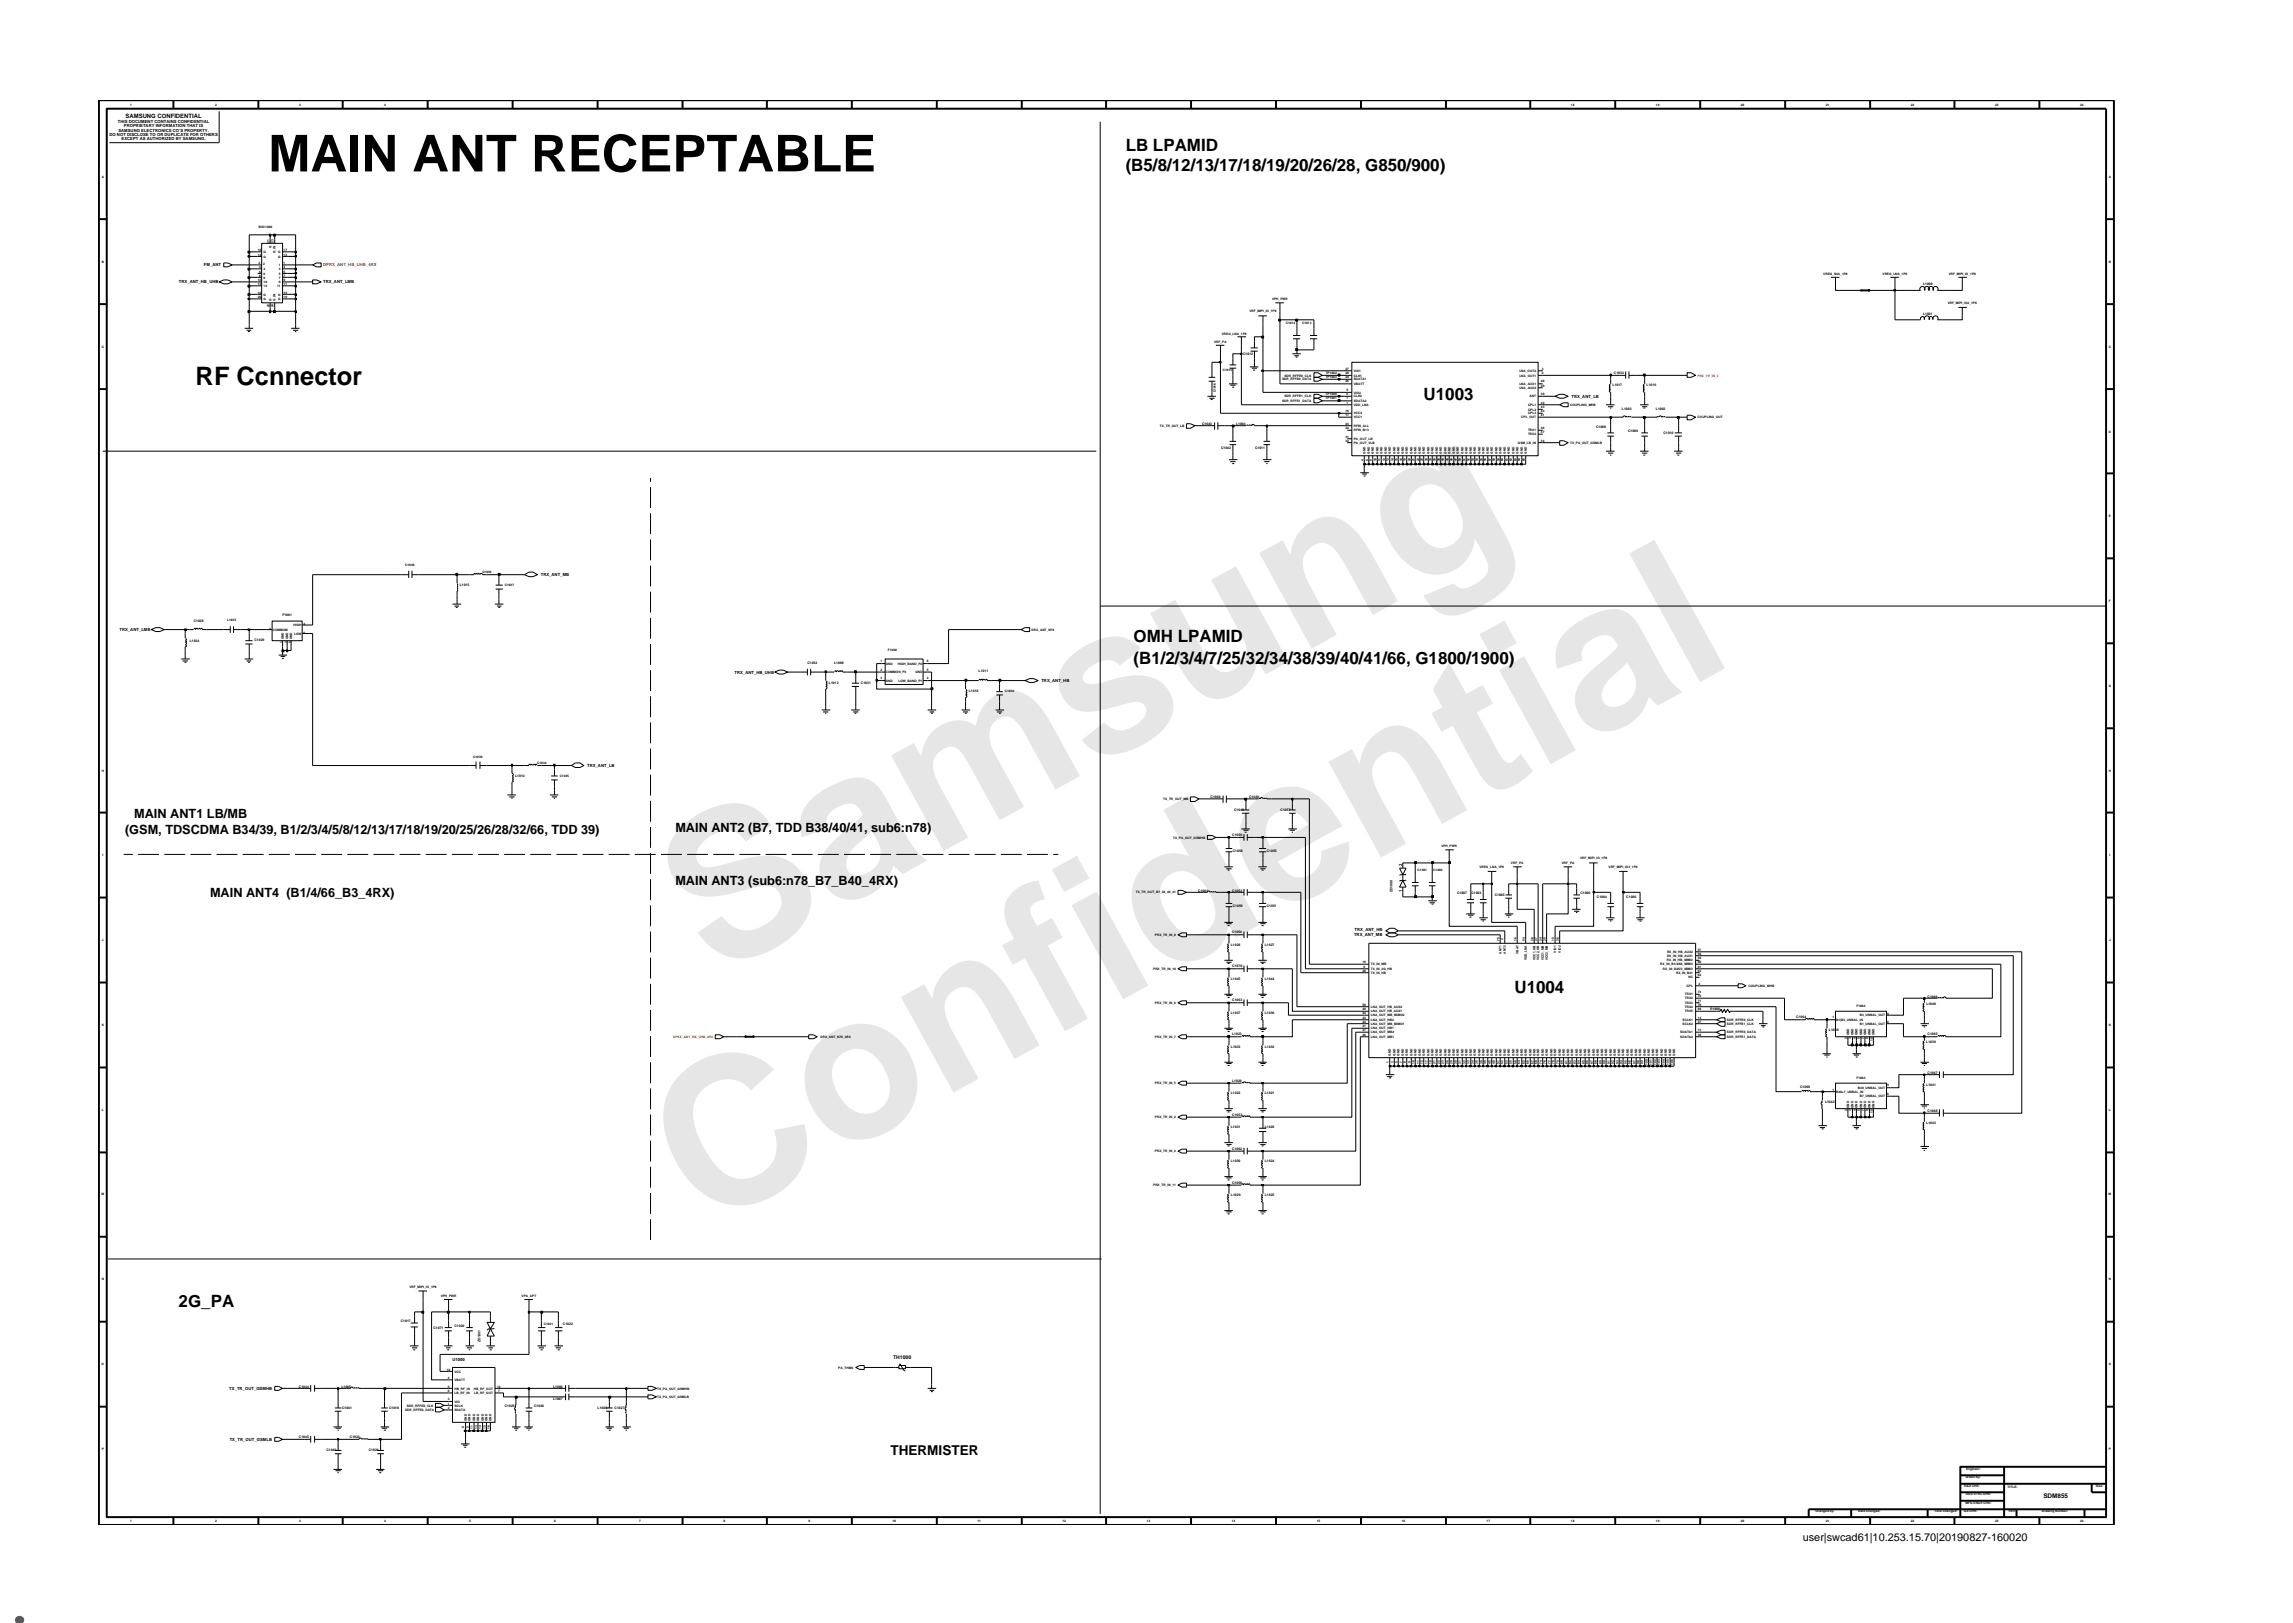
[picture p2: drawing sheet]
<svg xmlns="http://www.w3.org/2000/svg" width="297mm" height="210mm" viewBox="0 0 297 210" stroke-linecap="round" stroke-linejoin="round" font-family="sans-serif">
<defs><g id="words">
<g font-size="26.5" fill="#e6e6e6">
<text x="92.4" y="126.7" transform="rotate(-29 92.4 126.7)">Samsung</text>
<text x="91.1" y="159.4" transform="rotate(-29 91.1 159.4)">Confidential</text>
</g>
<text font-size="8.5" fill="#00f" x="0" y="210.3">.</text>
<text font-size="6.6" x="34.7" y="22.2">MAIN ANT RECEPTABLE</text>
<text font-size="3.3" x="25.3" y="49.8">RF Ccnnector</text>
<g font-size="2.2">
<text x="145.8" y="19.6">LB LPAMID</text>
<text x="145.8" y="22.2">(B5/8/12/13/17/18/19/20/26/28, G850/900)</text>
<text x="184.4" y="51.9">U1003</text>
<text x="146.8" y="83.2">OMH LPAMID</text>
<text x="146.8" y="86">(B1/2/3/4/7/25/32/34/38/39/40/41/66, G1800/1900)</text>
<text x="196.2" y="128.7">U1004</text>
<text x="23.1" y="169.3">2G_PA</text>
</g>
<text font-size="1.8" x="115.3" y="188.5">THERMISTER</text>
<g font-size="1.6">
<text x="17.4" y="106">MAIN ANT1 LB/MB</text>
<text x="87.5" y="107.8">MAIN ANT2 (B7, TDD B38/40/41, sub6:n78)</text>
<text x="16.2" y="108.1">(GSM, TDSCDMA B34/39, B1/2/3/4/5/8/12/13/17/18/19/20/25/26/28/32/66, TDD 39)</text>
<text x="27.2" y="116.2">MAIN ANT4 (B1/4/66_B3_4RX)</text>
<text x="87.5" y="114.7">MAIN ANT3 (sub6:n78_B7_B40_4RX)</text>
</g>
<text font-size="1.4" x="233.5" y="199.7">user|swcad61|10.253.15.70|20190827-160020</text>
<g font-size=".8">
<text x="16.3" y="15.3">SAMSUNG CONFIDENTIAL</text>
<text x="264.7" y="194">SDM855</text>
</g>
<text font-size=".7" x="115.7" y="176.1">TH1000</text>
<g font-size=".5">
<text x="14.2" y="17.6">DO NOT DISCLOSE TO OR DUPLICATE FOR OTHERS</text>
<text x="15.3" y="16">THIS DOCUMENT CONTAINS CONFIDENTIAL</text>
<text x="15.3" y="17.1">SAMSUNG ELECTRONICS CO’S PROPERTY.</text>
<text x="16.1" y="16.5">PROPRIETARY INFORMATION THAT IS</text>
<text x="15.7" y="18.2">EXCEPT AS AUTHORIZED BY SAMSUNG.</text>
<text x="26.4" y="34.5">FM_ANT</text>
<text x="23.2" y="36.7">TRX_ANT_HB_UHB</text>
<text x="41.9" y="36.7">TRX_ANT_LMB</text>
<text x="203.6" y="51.5">TRX_ANT_LB</text>
<text x="70" y="74.7">TRX_ANT_MB</text>
<text x="15.5" y="81.8">TRX_ANT_LMB</text>
<text x="95.1" y="87.3">TRX_ANT_HB_UHB</text>
<text x="134.9" y="88.4">TRX_ANT_HB</text>
<text x="76.1" y="99.4">TRX_ANT_LB</text>
<text x="181.6" y="112.2" transform="rotate(-90 181.6 112.2)">2</text>
<text x="181.6" y="115.5" transform="rotate(-90 181.6 115.5)">1</text>
<text x="175.4" y="121.3">TRX_ANT_MB</text>
<text x="175.5" y="120.6">TRX_ANT_HB</text>
<text x="58.6" y="176.3">U1000</text>
<text x="29.7" y="180.1">TX_TR_OUT_GSMHB</text>
<text x="29.8" y="186.7">TX_TR_OUT_GSMLB</text>
</g>
<text font-size=".5" fill="#f00" x="41.9" y="34.5">DPRX_ANT_HB_UHB_4RX</text>
<g font-size=".4">
<text x="16.8" y="13.7">1</text>
<text x="27.9" y="13.7">2</text>
<text x="38.8" y="13.7">3</text>
<text x="49.8" y="13.7">4</text>
<text x="203.5" y="13.7">18</text>
<text x="214.5" y="13.7">19</text>
<text x="225.5" y="13.7">20</text>
<text x="236.5" y="13.7">21</text>
<text x="247.5" y="13.7">22</text>
<text x="258.5" y="13.7">23</text>
<text x="269.5" y="13.7">24</text>
<text x="13.2" y="23">A</text>
<text x="273.2" y="23">A</text>
<text x="33.5" y="29.5">SOC1000</text>
<text x="13.2" y="34">B</text>
<text x="33.4" y="32.5">18</text>
<text x="33.4" y="33.1">14</text>
<text x="33.5" y="34.1">2</text>
<text x="33.6" y="34.7">4</text>
<text x="33.6" y="35.3">6</text>
<text x="33.6" y="35.8">8</text>
<text x="34.1" y="34.3">2</text>
<text x="34.1" y="32.8">G</text>
<text x="34.1" y="35">4</text>
<text x="34.1" y="35.6">6</text>
<text x="34.1" y="33.4">G</text>
<text x="34.9" y="31.5" transform="rotate(-90 34.9 31.5)">21</text>
<text x="35.2" y="32.2" transform="rotate(-90 35.2 32.2)">G</text>
<text x="35.4" y="31.5" transform="rotate(-90 35.4 31.5)">23</text>
<text x="35.7" y="32.8" transform="rotate(-90 35.7 32.8)">G_IN</text>
<text x="36" y="32.8">G</text>
<text x="36" y="33.4">G</text>
<text x="36.1" y="35">3</text>
<text x="36.1" y="34.5">1</text>
<text x="36.1" y="35.6">5</text>
<text x="36.7" y="34.7">3</text>
<text x="36.7" y="34.2">1</text>
<text x="36.7" y="35.8">7</text>
<text x="36.7" y="35.3">5</text>
<text x="36.7" y="32.5">17</text>
<text x="36.7" y="33.1">13</text>
<text x="236.2" y="35.6">VREG_S4A_1P8</text>
<text x="243.9" y="35.6">VREG_LNA_1P8</text>
<text x="252.4" y="35.6">VRF_MIPI_IO_1P8</text>
<text x="273.2" y="34">B</text>
<text x="33.4" y="38">16</text>
<text x="33.4" y="36.4">10</text>
<text x="33.4" y="36.9">12</text>
<text x="33.4" y="38.6">20</text>
<text x="34.1" y="38.3">G</text>
<text x="34.1" y="36.6">10</text>
<text x="34.1" y="37.2">12</text>
<text x="34.1" y="38.8">G</text>
<text x="34.1" y="36.1">8</text>
<text x="34.9" y="39.8" transform="rotate(-90 34.9 39.8)">22</text>
<text x="35.2" y="39" transform="rotate(-90 35.2 39)">G</text>
<text x="35.4" y="39.8" transform="rotate(-90 35.4 39.8)">24</text>
<text x="35.7" y="39" transform="rotate(-90 35.7 39)">G_IN</text>
<text x="35.9" y="37.2">11</text>
<text x="36" y="38.3">G</text>
<text x="36" y="38.8">G</text>
<text x="36.1" y="36.1">7</text>
<text x="36.1" y="36.6">9</text>
<text x="36.7" y="36.4">9</text>
<text x="36.7" y="38">15</text>
<text x="36.7" y="38.6">19</text>
<text x="36.7" y="36.9">11</text>
<text x="161.8" y="40.5">VRF_MIPI_IO_1P8</text>
<text x="164.8" y="38.9">VPH_PWR</text>
<text x="249.1" y="40.8">L1001</text>
<text x="249.1" y="36.9">L1000</text>
<text x="252.3" y="39.4">VRF_MIPI_IO2_1P8</text>
<text x="13.2" y="45.1">C</text>
<text x="157.3" y="44.4">VRF_PA</text>
<text x="158.3" y="43.4">VREG_LNA_1P8</text>
<text x="161" y="46">C1012</text>
<text x="166.6" y="42">C1014</text>
<text x="168.7" y="42">C1013</text>
<text x="174.3" y="47.9">27</text>
<text x="199.7" y="47.9">3</text>
<text x="273.2" y="45.1">C</text>
<text x="157.5" y="50.8" transform="rotate(-90 157.5 50.8)">C1016</text>
<text x="158.4" y="48.1">C1015</text>
<text x="166.1" y="52.1">SDR_RFFE1_DATA</text>
<text x="166.1" y="49.3">SDR_RFFE0_DATA</text>
<text x="166.4" y="51.5">SDR_RFFE1_CLK</text>
<text x="166.4" y="48.8">SDR_RFFE0_CLK</text>
<text x="171.7" y="51.7">TP1001</text>
<text x="171.7" y="51.2">TP1000</text>
<text x="171.7" y="48.4">TP1002</text>
<text x="171.7" y="49">TP1003</text>
<text x="174.3" y="49.5">26</text>
<text x="174.3" y="48.4">28</text>
<text x="174.3" y="49">29</text>
<text x="174.3" y="53.9">17</text>
<text x="174.3" y="53.4">16</text>
<text x="174.4" y="51.7">7</text>
<text x="174.4" y="51.2">6</text>
<text x="174.4" y="52.3">1</text>
<text x="174.4" y="50.6">5</text>
<text x="175.4" y="52.1">SDATA2</text>
<text x="175.4" y="51.5">CLK2</text>
<text x="175.4" y="49.9">VBATT</text>
<text x="175.4" y="48.2">VIO1</text>
<text x="175.4" y="48.8">CLK1</text>
<text x="175.4" y="49.3">SDATA1</text>
<text x="175.4" y="53.7">VCC2</text>
<text x="175.4" y="52.6">VDD_LNA</text>
<text x="175.4" y="51">VIO2</text>
<text x="196.8" y="48.2">LNA_OUT2</text>
<text x="196.8" y="49.9">LNA_AUX1</text>
<text x="196.8" y="50.4">LNA_AUX2</text>
<text x="196.8" y="48.8">LNA_OUT1</text>
<text x="197.9" y="52.6">CPL1</text>
<text x="197.9" y="53.2">CPL2</text>
<text x="197.9" y="53.7">CPL3</text>
<text x="198.1" y="51.5">ANT</text>
<text x="199.6" y="52.3">42</text>
<text x="199.6" y="52.8">43</text>
<text x="199.6" y="53.4">44</text>
<text x="199.6" y="49.5">48</text>
<text x="199.6" y="50.1">49</text>
<text x="199.6" y="51.2">39</text>
<text x="199.6" y="53.9">41</text>
<text x="199.7" y="48.4">2</text>
<text x="203.4" y="52.6">COUPLING_MHB</text>
<text x="208.9" y="50">L1017</text>
<text x="209.1" y="48.5">C1033</text>
<text x="210.1" y="53.1">L1003</text>
<text x="213.3" y="50">L1016</text>
<text x="214.5" y="53.1">L1002</text>
<text x="150.3" y="55.3">TX_TR_OUT_LB</text>
<text x="155.7" y="55.1">C1043</text>
<text x="158.2" y="58.1">C1042</text>
<text x="160.1" y="55.1">L1004</text>
<text x="162.6" y="58.1">C1011</text>
<text x="174.3" y="55">23</text>
<text x="174.3" y="56.7">31</text>
<text x="174.3" y="57.2">32</text>
<text x="174.3" y="55.6">24</text>
<text x="175.4" y="57">PA_OUT_LB</text>
<text x="175.4" y="55.3">RFIN_ALL</text>
<text x="175.4" y="55.9">RFIN_B13</text>
<text x="175.4" y="54.2">VCC1</text>
<text x="175.4" y="57.5">PA_OUT_VLB</text>
<text x="176.6" y="59.7" transform="rotate(-90 176.6 59.7)">4</text>
<text x="176.9" y="58.8" transform="rotate(-90 176.9 58.8)">GND</text>
<text x="177.2" y="59.7" transform="rotate(-90 177.2 59.7)">8</text>
<text x="177.5" y="58.8" transform="rotate(-90 177.5 58.8)">GND</text>
<text x="177.7" y="59.7" transform="rotate(-90 177.7 59.7)">9</text>
<text x="178" y="58.8" transform="rotate(-90 178 58.8)">GND</text>
<text x="178.3" y="59.8" transform="rotate(-90 178.3 59.8)">10</text>
<text x="178.6" y="58.8" transform="rotate(-90 178.6 58.8)">GND</text>
<text x="178.8" y="59.8" transform="rotate(-90 178.8 59.8)">11</text>
<text x="179.1" y="58.8" transform="rotate(-90 179.1 58.8)">GND</text>
<text x="179.4" y="59.8" transform="rotate(-90 179.4 59.8)">12</text>
<text x="179.7" y="58.8" transform="rotate(-90 179.7 58.8)">GND</text>
<text x="179.9" y="59.8" transform="rotate(-90 179.9 59.8)">13</text>
<text x="180.2" y="58.8" transform="rotate(-90 180.2 58.8)">GND</text>
<text x="180.5" y="59.8" transform="rotate(-90 180.5 59.8)">14</text>
<text x="180.8" y="58.8" transform="rotate(-90 180.8 58.8)">GND</text>
<text x="181" y="59.8" transform="rotate(-90 181 59.8)">15</text>
<text x="181.3" y="58.8" transform="rotate(-90 181.3 58.8)">GND</text>
<text x="181.6" y="59.8" transform="rotate(-90 181.6 59.8)">18</text>
<text x="181.9" y="58.8" transform="rotate(-90 181.9 58.8)">GND</text>
<text x="182.1" y="59.8" transform="rotate(-90 182.1 59.8)">19</text>
<text x="182.4" y="58.8" transform="rotate(-90 182.4 58.8)">GND</text>
<text x="182.7" y="59.8" transform="rotate(-90 182.7 59.8)">20</text>
<text x="183" y="58.8" transform="rotate(-90 183 58.8)">GND</text>
<text x="183.2" y="59.8" transform="rotate(-90 183.2 59.8)">21</text>
<text x="183.5" y="58.8" transform="rotate(-90 183.5 58.8)">GND</text>
<text x="183.8" y="59.8" transform="rotate(-90 183.8 59.8)">22</text>
<text x="184.1" y="58.8" transform="rotate(-90 184.1 58.8)">GND</text>
<text x="184.3" y="59.8" transform="rotate(-90 184.3 59.8)">25</text>
<text x="184.6" y="58.8" transform="rotate(-90 184.6 58.8)">GND</text>
<text x="184.9" y="59.8" transform="rotate(-90 184.9 59.8)">30</text>
<text x="185.2" y="58.8" transform="rotate(-90 185.2 58.8)">GND</text>
<text x="185.4" y="59.8" transform="rotate(-90 185.4 59.8)">33</text>
<text x="185.7" y="58.8" transform="rotate(-90 185.7 58.8)">GND</text>
<text x="185.9" y="59.8" transform="rotate(-90 185.9 59.8)">35</text>
<text x="186.3" y="58.8" transform="rotate(-90 186.3 58.8)">GND</text>
<text x="186.5" y="59.8" transform="rotate(-90 186.5 59.8)">38</text>
<text x="186.8" y="58.8" transform="rotate(-90 186.8 58.8)">GND</text>
<text x="187" y="59.8" transform="rotate(-90 187 59.8)">40</text>
<text x="187.4" y="58.8" transform="rotate(-90 187.4 58.8)">GND</text>
<text x="187.6" y="59.8" transform="rotate(-90 187.6 59.8)">45</text>
<text x="187.9" y="58.8" transform="rotate(-90 187.9 58.8)">GND</text>
<text x="188.1" y="59.8" transform="rotate(-90 188.1 59.8)">46</text>
<text x="188.5" y="58.8" transform="rotate(-90 188.5 58.8)">GND</text>
<text x="188.7" y="59.8" transform="rotate(-90 188.7 59.8)">47</text>
<text x="189" y="58.8" transform="rotate(-90 189 58.8)">GND</text>
<text x="189.2" y="59.8" transform="rotate(-90 189.2 59.8)">50</text>
<text x="189.6" y="58.8" transform="rotate(-90 189.6 58.8)">GND</text>
<text x="189.8" y="59.8" transform="rotate(-90 189.8 59.8)">51</text>
<text x="190.1" y="58.8" transform="rotate(-90 190.1 58.8)">GND</text>
<text x="190.3" y="59.8" transform="rotate(-90 190.3 59.8)">52</text>
<text x="190.7" y="58.8" transform="rotate(-90 190.7 58.8)">GND</text>
<text x="190.9" y="59.8" transform="rotate(-90 190.9 59.8)">53</text>
<text x="191.2" y="58.8" transform="rotate(-90 191.2 58.8)">GND</text>
<text x="191.4" y="59.8" transform="rotate(-90 191.4 59.8)">54</text>
<text x="191.8" y="58.8" transform="rotate(-90 191.8 58.8)">GND</text>
<text x="192" y="59.8" transform="rotate(-90 192 59.8)">55</text>
<text x="192.3" y="58.8" transform="rotate(-90 192.3 58.8)">GND</text>
<text x="192.5" y="59.8" transform="rotate(-90 192.5 59.8)">56</text>
<text x="192.9" y="58.8" transform="rotate(-90 192.9 58.8)">GND</text>
<text x="193.1" y="59.8" transform="rotate(-90 193.1 59.8)">57</text>
<text x="193.4" y="58.8" transform="rotate(-90 193.4 58.8)">GND</text>
<text x="193.6" y="59.8" transform="rotate(-90 193.6 59.8)">58</text>
<text x="194" y="58.8" transform="rotate(-90 194 58.8)">GND</text>
<text x="194.2" y="59.8" transform="rotate(-90 194.2 59.8)">59</text>
<text x="194.5" y="58.8" transform="rotate(-90 194.5 58.8)">GND</text>
<text x="194.7" y="59.8" transform="rotate(-90 194.7 59.8)">60</text>
<text x="195.1" y="58.8" transform="rotate(-90 195.1 58.8)">GND</text>
<text x="195.3" y="59.8" transform="rotate(-90 195.3 59.8)">61</text>
<text x="195.6" y="58.8" transform="rotate(-90 195.6 58.8)">GND</text>
<text x="195.8" y="59.8" transform="rotate(-90 195.8 59.8)">62</text>
<text x="196.2" y="58.8" transform="rotate(-90 196.2 58.8)">GND</text>
<text x="196.4" y="59.8" transform="rotate(-90 196.4 59.8)">63</text>
<text x="196.6" y="57.5">GSM_LB_IN</text>
<text x="196.7" y="58.8" transform="rotate(-90 196.7 58.8)">GND</text>
<text x="196.9" y="59.8" transform="rotate(-90 196.9 59.8)">64</text>
<text x="197.1" y="54.2">CPL_OUT</text>
<text x="197.3" y="58.8" transform="rotate(-90 197.3 58.8)">GND</text>
<text x="197.5" y="59.8" transform="rotate(-90 197.5 59.8)">65</text>
<text x="197.8" y="58.8" transform="rotate(-90 197.8 58.8)">GND</text>
<text x="197.9" y="55.9">TRX1</text>
<text x="197.9" y="56.4">TRX2</text>
<text x="199.6" y="57.2">34</text>
<text x="199.6" y="55.6">36</text>
<text x="199.6" y="56.1">37</text>
<text x="203.4" y="57.5">TX_PA_OUT_GSMLB</text>
<text x="206.8" y="55.5">C1008</text>
<text x="210.9" y="56">C1009</text>
<text x="215.5" y="56.2">C1010</text>
<text x="219.9" y="54.2">COUPLING_OUT</text>
<text x="273.2" y="56.1">D</text>
<text x="273.2" y="67">E</text>
<text x="52.5" y="73.3">C1038</text>
<text x="59.6" y="75.9">L1015</text>
<text x="62.5" y="74.3">C1036</text>
<text x="65.4" y="75.9">C1037</text>
<text x="273.2" y="78">F</text>
<text x="24.6" y="83.2">L1034</text>
<text x="25.1" y="80.6">C1028</text>
<text x="29.4" y="80.5">L1035</text>
<text x="33" y="83.1">C1029</text>
<text x="34.9" y="81.6">2</text>
<text x="35.3" y="81.7">COMMOM</text>
<text x="36.6" y="79.8">F1001</text>
<text x="36.6" y="83.3" transform="rotate(-90 36.6 83.3)">1</text>
<text x="36.8" y="82.8" transform="rotate(-90 36.8 82.8)">GND</text>
<text x="37.2" y="83.3" transform="rotate(-90 37.2 83.3)">3</text>
<text x="37.3" y="82.8" transform="rotate(-90 37.3 82.8)">GND</text>
<text x="37.7" y="83.3" transform="rotate(-90 37.7 83.3)">5</text>
<text x="37.9" y="82.8" transform="rotate(-90 37.9 82.8)">GND</text>
<text x="38" y="81.1">HIGH</text>
<text x="38.1" y="82.2">LOW</text>
<text x="39.3" y="81">4</text>
<text x="39.3" y="82.1">6</text>
<text x="133.6" y="81.7">DRX_ANT_N78</text>
<text x="104.6" y="86">C1032</text>
<text x="107.4" y="88.6">L1012</text>
<text x="108.1" y="86">L1009</text>
<text x="111.5" y="88.6">C1031</text>
<text x="114" y="85.8">1</text>
<text x="114" y="86.9">2</text>
<text x="114" y="88">3</text>
<text x="114.8" y="86.1">GND</text>
<text x="114.8" y="87.2">COMMON_P3</text>
<text x="114.8" y="88.3">GND</text>
<text x="115" y="84.3">F1000</text>
<text x="116.3" y="86.1">HIGH_BAND_P2</text>
<text x="116.4" y="88.3">LOW_BAND_P1</text>
<text x="118.6" y="87.2">GND</text>
<text x="120.1" y="88">4</text>
<text x="120.1" y="86.9">5</text>
<text x="120.1" y="85.8">6</text>
<text x="125.5" y="89.7">L1010</text>
<text x="126.8" y="87.1">L1011</text>
<text x="130.2" y="89.7">C1030</text>
<text x="273.2" y="89">G</text>
<text x="13.2" y="100">H</text>
<text x="61.3" y="98.2">C1039</text>
<text x="66.7" y="100.6">L1014</text>
<text x="69.6" y="99">C1034</text>
<text x="72.5" y="100.6">C1035</text>
<text x="273.2" y="100">H</text>
<text x="150.7" y="103.6">TX_TR_OUT_MB</text>
<text x="156.8" y="103.4">C1060</text>
<text x="159.9" y="105">C1048</text>
<text x="161.8" y="103.4">C1049</text>
<text x="165.9" y="105">C1057</text>
<text x="13.3" y="110.9">I</text>
<text x="152" y="108.6">TX_PA_OUT_GSMHB</text>
<text x="159.6" y="108.3">C1056</text>
<text x="159.7" y="110.4">C1058</text>
<text x="164.1" y="110.4">C1055</text>
<text x="183.6" y="112.9">C1001</text>
<text x="185.7" y="112.9">C1002</text>
<text x="186.7" y="109.7">VPH_PWR</text>
<text x="191.6" y="112.4">VREG_LNA_1P8</text>
<text x="195.7" y="111.9">VRF_PA</text>
<text x="202.3" y="111.9">VRF_PA</text>
<text x="204.7" y="111.3">VRF_MIPI_IO_1P8</text>
<text x="208.4" y="112.4">VRF_MIPI_IO2_1P8</text>
<text x="273.3" y="110.9">I</text>
<text x="147.1" y="115.7">TX_TR_OUT_B7_38_40_41</text>
<text x="155.2" y="115.5">C1061</text>
<text x="159.6" y="115.5">C1052</text>
<text x="159.7" y="117.5">C1059</text>
<text x="164.1" y="117.5">C1051</text>
<text x="180.4" y="115.6" transform="rotate(-90 180.4 115.6)">ZD1000</text>
<text x="188.8" y="115.8">C1007</text>
<text x="190.6" y="115.8">C1003</text>
<text x="193.6" y="116">C1005</text>
<text x="204.7" y="115.9">C1000</text>
<text x="206.9" y="116.3">C1004</text>
<text x="210.7" y="116.3">C1006</text>
<text x="13.2" y="121.9">J</text>
<text x="149.4" y="125.7">PRX_TR_IN_10</text>
<text x="149.6" y="121.3">PRX_TR_IN_8</text>
<text x="159.5" y="122.5">L1028</text>
<text x="159.6" y="120.9">C1054</text>
<text x="159.6" y="125.3">C1070</text>
<text x="163.9" y="122.5">L1027</text>
<text x="176.5" y="124.8">19</text>
<text x="176.5" y="125.9">20</text>
<text x="176.6" y="125.4">6</text>
<text x="177.6" y="125.1">TX_IN_MB</text>
<text x="177.6" y="125.7">TX_IN_2G_HB</text>
<text x="194.2" y="121.9" transform="rotate(-90 194.2 121.9)">75</text>
<text x="194.5" y="123.5" transform="rotate(-90 194.5 123.5)">ANT1</text>
<text x="194.7" y="121.8" transform="rotate(-90 194.7 121.8)">2</text>
<text x="195.1" y="123.5" transform="rotate(-90 195.1 123.5)">ANT2</text>
<text x="196.4" y="121.9" transform="rotate(-90 196.4 121.9)">16</text>
<text x="196.7" y="123.6" transform="rotate(-90 196.7 123.6)">VBAT</text>
<text x="197.5" y="121.9" transform="rotate(-90 197.5 121.9)">54</text>
<text x="197.8" y="124.4" transform="rotate(-90 197.8 124.4)">VDD_LNA</text>
<text x="198.6" y="121.9" transform="rotate(-90 198.6 121.9)">28</text>
<text x="198.9" y="124.4" transform="rotate(-90 198.9 124.4)">VCC1_HB</text>
<text x="199.1" y="121.9" transform="rotate(-90 199.1 121.9)">27</text>
<text x="199.4" y="124.4" transform="rotate(-90 199.4 124.4)">VCC2_HB</text>
<text x="199.7" y="121.9" transform="rotate(-90 199.7 121.9)">24</text>
<text x="200" y="124.4" transform="rotate(-90 200 124.4)">VCC1_MB</text>
<text x="200.2" y="121.9" transform="rotate(-90 200.2 121.9)">25</text>
<text x="200.5" y="124.4" transform="rotate(-90 200.5 124.4)">VCC2_MB</text>
<text x="201.3" y="121.9" transform="rotate(-90 201.3 121.9)">15</text>
<text x="201.6" y="123.4" transform="rotate(-90 201.6 123.4)">VIO1</text>
<text x="201.9" y="121.9" transform="rotate(-90 201.9 121.9)">36</text>
<text x="202.2" y="123.4" transform="rotate(-90 202.2 123.4)">VIO2</text>
<text x="215.1" y="125.1">RX_IN_B1/4/66_MIMO</text>
<text x="215.4" y="125.7">RX_IN_B25/3_MIMO</text>
<text x="215.9" y="124.6">RX_IN_HB_MIMO</text>
<text x="216" y="123.5">RX_IN_HB_AUX2</text>
<text x="216" y="124">RX_IN_HB_AUX1</text>
<text x="219.9" y="123.2">57</text>
<text x="219.9" y="123.7">58</text>
<text x="219.9" y="124.3">59</text>
<text x="219.9" y="124.8">60</text>
<text x="219.9" y="125.4">61</text>
<text x="219.9" y="125.9">63</text>
<text x="273.2" y="121.9">J</text>
<text x="149.6" y="130.1">PRX_TR_IN_6</text>
<text x="159.5" y="131.3">L1037</text>
<text x="159.5" y="126.9">L1045</text>
<text x="159.6" y="129.7">C1063</text>
<text x="163.9" y="126.9">L1044</text>
<text x="163.9" y="131.3">L1036</text>
<text x="176.5" y="130.9">49</text>
<text x="176.5" y="130.3">50</text>
<text x="176.5" y="131.4">44</text>
<text x="177.6" y="131.2">LNA_OUT_HB_AUX1</text>
<text x="177.6" y="130.6">LNA_OUT_HB_AUX2</text>
<text x="177.6" y="131.7">LNA_OUT_MB_MIMO2</text>
<text x="177.6" y="126.2">TX_IN_HB</text>
<text x="217.1" y="126.2">RX_IN_B21</text>
<text x="218.3" y="131.2">TRX5</text>
<text x="218.3" y="130.6">TRX4</text>
<text x="218.3" y="130.1">TRX3</text>
<text x="218.3" y="129.5">TRX2</text>
<text x="218.3" y="129">TRX1</text>
<text x="218.5" y="127.9">CPL</text>
<text x="218.7" y="126.8">NC</text>
<text x="219.9" y="130.9">69</text>
<text x="219.9" y="130.3">70</text>
<text x="219.9" y="129.8">71</text>
<text x="219.9" y="129.2">72</text>
<text x="219.9" y="128.7">73</text>
<text x="219.9" y="126.5">62</text>
<text x="220" y="127.6">4</text>
<text x="221.5" y="130.8">R1000</text>
<text x="226.5" y="127.9">COUPLING_MHB</text>
<text x="232.7" y="131.9">C1064</text>
<text x="237.4" y="131.9">1</text>
<text x="240.5" y="130.4">F1002</text>
<text x="240.9" y="131.7">B3_UNBAL_OUT</text>
<text x="244.5" y="131.4">9</text>
<text x="249.5" y="130.2">L1040</text>
<text x="249.7" y="129.2">C1066</text>
<text x="13.2" y="132.9">K</text>
<text x="106.3" y="134.5">DRX_ANT_N78_4RX</text>
<text x="149.6" y="134.5">PRX_TR_IN_7</text>
<text x="159.5" y="135.7">L1033</text>
<text x="159.6" y="134.1">L1023</text>
<text x="163.9" y="135.7">L1032</text>
<text x="176.5" y="133.1">41</text>
<text x="176.5" y="132.5">42</text>
<text x="176.5" y="132">43</text>
<text x="176.5" y="134.2">46</text>
<text x="176.5" y="133.6">47</text>
<text x="177.6" y="133.4">LNA_OUT_HB1</text>
<text x="177.6" y="132.8">LNA_OUT_MB_MIMO1</text>
<text x="177.6" y="132.3">LNA_OUT_HB2</text>
<text x="177.6" y="134.5">LNA_OUT_MB1</text>
<text x="177.6" y="133.9">LNA_OUT_MB2</text>
<text x="179.9" y="137.7" transform="rotate(-90 179.9 137.7)">1</text>
<text x="180.2" y="136.8" transform="rotate(-90 180.2 136.8)">GND</text>
<text x="180.5" y="137.7" transform="rotate(-90 180.5 137.7)">3</text>
<text x="180.8" y="136.8" transform="rotate(-90 180.8 136.8)">GND</text>
<text x="181" y="137.7" transform="rotate(-90 181 137.7)">5</text>
<text x="181.3" y="136.8" transform="rotate(-90 181.3 136.8)">GND</text>
<text x="181.6" y="137.7" transform="rotate(-90 181.6 137.7)">7</text>
<text x="181.9" y="136.8" transform="rotate(-90 181.9 136.8)">GND</text>
<text x="182.1" y="137.7" transform="rotate(-90 182.1 137.7)">8</text>
<text x="182.4" y="136.8" transform="rotate(-90 182.4 136.8)">GND</text>
<text x="182.7" y="137.7" transform="rotate(-90 182.7 137.7)">9</text>
<text x="183" y="136.8" transform="rotate(-90 183 136.8)">GND</text>
<text x="183.2" y="137.8" transform="rotate(-90 183.2 137.8)">10</text>
<text x="183.5" y="136.8" transform="rotate(-90 183.5 136.8)">GND</text>
<text x="183.8" y="137.8" transform="rotate(-90 183.8 137.8)">11</text>
<text x="184.1" y="136.8" transform="rotate(-90 184.1 136.8)">GND</text>
<text x="184.3" y="137.8" transform="rotate(-90 184.3 137.8)">12</text>
<text x="184.6" y="136.8" transform="rotate(-90 184.6 136.8)">GND</text>
<text x="184.9" y="137.8" transform="rotate(-90 184.9 137.8)">17</text>
<text x="185.2" y="136.8" transform="rotate(-90 185.2 136.8)">GND</text>
<text x="185.4" y="137.8" transform="rotate(-90 185.4 137.8)">18</text>
<text x="185.7" y="136.8" transform="rotate(-90 185.7 136.8)">GND</text>
<text x="185.9" y="137.8" transform="rotate(-90 185.9 137.8)">21</text>
<text x="186.3" y="136.8" transform="rotate(-90 186.3 136.8)">GND</text>
<text x="186.5" y="137.8" transform="rotate(-90 186.5 137.8)">22</text>
<text x="186.8" y="136.8" transform="rotate(-90 186.8 136.8)">GND</text>
<text x="187" y="137.8" transform="rotate(-90 187 137.8)">23</text>
<text x="187.4" y="136.8" transform="rotate(-90 187.4 136.8)">GND</text>
<text x="187.6" y="137.8" transform="rotate(-90 187.6 137.8)">26</text>
<text x="187.9" y="136.8" transform="rotate(-90 187.9 136.8)">GND</text>
<text x="188.1" y="137.8" transform="rotate(-90 188.1 137.8)">29</text>
<text x="188.5" y="136.8" transform="rotate(-90 188.5 136.8)">GND</text>
<text x="188.7" y="137.8" transform="rotate(-90 188.7 137.8)">30</text>
<text x="189" y="136.8" transform="rotate(-90 189 136.8)">GND</text>
<text x="189.2" y="137.8" transform="rotate(-90 189.2 137.8)">31</text>
<text x="189.6" y="136.8" transform="rotate(-90 189.6 136.8)">GND</text>
<text x="189.8" y="137.8" transform="rotate(-90 189.8 137.8)">32</text>
<text x="190.1" y="136.8" transform="rotate(-90 190.1 136.8)">GND</text>
<text x="190.3" y="137.8" transform="rotate(-90 190.3 137.8)">33</text>
<text x="190.7" y="136.8" transform="rotate(-90 190.7 136.8)">GND</text>
<text x="190.9" y="137.8" transform="rotate(-90 190.9 137.8)">34</text>
<text x="191.2" y="136.8" transform="rotate(-90 191.2 136.8)">GND</text>
<text x="191.4" y="137.8" transform="rotate(-90 191.4 137.8)">35</text>
<text x="191.8" y="136.8" transform="rotate(-90 191.8 136.8)">GND</text>
<text x="192" y="137.8" transform="rotate(-90 192 137.8)">39</text>
<text x="192.3" y="136.8" transform="rotate(-90 192.3 136.8)">GND</text>
<text x="192.5" y="137.8" transform="rotate(-90 192.5 137.8)">40</text>
<text x="192.9" y="136.8" transform="rotate(-90 192.9 136.8)">GND</text>
<text x="193.1" y="137.8" transform="rotate(-90 193.1 137.8)">45</text>
<text x="193.4" y="136.8" transform="rotate(-90 193.4 136.8)">GND</text>
<text x="193.6" y="137.8" transform="rotate(-90 193.6 137.8)">48</text>
<text x="194" y="136.8" transform="rotate(-90 194 136.8)">GND</text>
<text x="194.2" y="137.8" transform="rotate(-90 194.2 137.8)">51</text>
<text x="194.5" y="136.8" transform="rotate(-90 194.5 136.8)">GND</text>
<text x="194.7" y="137.8" transform="rotate(-90 194.7 137.8)">52</text>
<text x="195.1" y="136.8" transform="rotate(-90 195.1 136.8)">GND</text>
<text x="195.3" y="137.8" transform="rotate(-90 195.3 137.8)">53</text>
<text x="195.6" y="136.8" transform="rotate(-90 195.6 136.8)">GND</text>
<text x="195.8" y="137.8" transform="rotate(-90 195.8 137.8)">55</text>
<text x="196.2" y="136.8" transform="rotate(-90 196.2 136.8)">GND</text>
<text x="196.4" y="137.8" transform="rotate(-90 196.4 137.8)">56</text>
<text x="196.7" y="136.8" transform="rotate(-90 196.7 136.8)">GND</text>
<text x="196.9" y="137.8" transform="rotate(-90 196.9 137.8)">64</text>
<text x="197.3" y="136.8" transform="rotate(-90 197.3 136.8)">GND</text>
<text x="197.5" y="137.8" transform="rotate(-90 197.5 137.8)">65</text>
<text x="197.8" y="136.8" transform="rotate(-90 197.8 136.8)">GND</text>
<text x="198" y="137.8" transform="rotate(-90 198 137.8)">66</text>
<text x="198.4" y="136.8" transform="rotate(-90 198.4 136.8)">GND</text>
<text x="198.6" y="137.8" transform="rotate(-90 198.6 137.8)">67</text>
<text x="198.9" y="136.8" transform="rotate(-90 198.9 136.8)">GND</text>
<text x="199.1" y="137.8" transform="rotate(-90 199.1 137.8)">68</text>
<text x="199.4" y="136.8" transform="rotate(-90 199.4 136.8)">GND</text>
<text x="199.7" y="137.8" transform="rotate(-90 199.7 137.8)">74</text>
<text x="200" y="136.8" transform="rotate(-90 200 136.8)">GND</text>
<text x="200.2" y="137.8" transform="rotate(-90 200.2 137.8)">76</text>
<text x="200.5" y="136.8" transform="rotate(-90 200.5 136.8)">GND</text>
<text x="200.8" y="137.8" transform="rotate(-90 200.8 137.8)">77</text>
<text x="201.1" y="136.8" transform="rotate(-90 201.1 136.8)">GND</text>
<text x="201.3" y="137.8" transform="rotate(-90 201.3 137.8)">78</text>
<text x="201.6" y="136.8" transform="rotate(-90 201.6 136.8)">GND</text>
<text x="201.9" y="137.8" transform="rotate(-90 201.9 137.8)">79</text>
<text x="202.2" y="136.8" transform="rotate(-90 202.2 136.8)">GND</text>
<text x="202.4" y="137.8" transform="rotate(-90 202.4 137.8)">80</text>
<text x="202.7" y="136.8" transform="rotate(-90 202.7 136.8)">GND</text>
<text x="203" y="137.8" transform="rotate(-90 203 137.8)">81</text>
<text x="203.3" y="136.8" transform="rotate(-90 203.3 136.8)">GND</text>
<text x="203.5" y="137.8" transform="rotate(-90 203.5 137.8)">82</text>
<text x="203.8" y="136.8" transform="rotate(-90 203.8 136.8)">GND</text>
<text x="204.1" y="137.8" transform="rotate(-90 204.1 137.8)">83</text>
<text x="204.4" y="136.8" transform="rotate(-90 204.4 136.8)">GND</text>
<text x="204.6" y="137.8" transform="rotate(-90 204.6 137.8)">84</text>
<text x="204.9" y="136.8" transform="rotate(-90 204.9 136.8)">GND</text>
<text x="205.2" y="137.8" transform="rotate(-90 205.2 137.8)">85</text>
<text x="205.5" y="136.8" transform="rotate(-90 205.5 136.8)">GND</text>
<text x="205.7" y="137.8" transform="rotate(-90 205.7 137.8)">86</text>
<text x="206" y="136.8" transform="rotate(-90 206 136.8)">GND</text>
<text x="206.3" y="137.8" transform="rotate(-90 206.3 137.8)">87</text>
<text x="206.6" y="136.8" transform="rotate(-90 206.6 136.8)">GND</text>
<text x="206.8" y="137.8" transform="rotate(-90 206.8 137.8)">88</text>
<text x="207.1" y="136.8" transform="rotate(-90 207.1 136.8)">GND</text>
<text x="207.4" y="137.8" transform="rotate(-90 207.4 137.8)">89</text>
<text x="207.7" y="136.8" transform="rotate(-90 207.7 136.8)">GND</text>
<text x="208" y="137.8" transform="rotate(-90 208 137.8)">90</text>
<text x="208.2" y="136.8" transform="rotate(-90 208.2 136.8)">GND</text>
<text x="208.5" y="137.8" transform="rotate(-90 208.5 137.8)">91</text>
<text x="208.8" y="136.8" transform="rotate(-90 208.8 136.8)">GND</text>
<text x="209.1" y="137.8" transform="rotate(-90 209.1 137.8)">92</text>
<text x="209.3" y="136.8" transform="rotate(-90 209.3 136.8)">GND</text>
<text x="209.6" y="137.8" transform="rotate(-90 209.6 137.8)">93</text>
<text x="209.9" y="136.8" transform="rotate(-90 209.9 136.8)">GND</text>
<text x="210.2" y="137.8" transform="rotate(-90 210.2 137.8)">94</text>
<text x="210.4" y="136.8" transform="rotate(-90 210.4 136.8)">GND</text>
<text x="210.7" y="137.8" transform="rotate(-90 210.7 137.8)">95</text>
<text x="211" y="136.8" transform="rotate(-90 211 136.8)">GND</text>
<text x="211.3" y="137.8" transform="rotate(-90 211.3 137.8)">96</text>
<text x="211.5" y="136.8" transform="rotate(-90 211.5 136.8)">GND</text>
<text x="211.8" y="137.8" transform="rotate(-90 211.8 137.8)">97</text>
<text x="212.1" y="136.8" transform="rotate(-90 212.1 136.8)">GND</text>
<text x="212.4" y="137.8" transform="rotate(-90 212.4 137.8)">98</text>
<text x="212.6" y="136.8" transform="rotate(-90 212.6 136.8)">GND</text>
<text x="212.9" y="137.8" transform="rotate(-90 212.9 137.8)">99</text>
<text x="213.2" y="136.8" transform="rotate(-90 213.2 136.8)">GND</text>
<text x="213.5" y="138" transform="rotate(-90 213.5 138)">100</text>
<text x="213.7" y="136.8" transform="rotate(-90 213.7 136.8)">GND</text>
<text x="214" y="138" transform="rotate(-90 214 138)">101</text>
<text x="214.3" y="136.8" transform="rotate(-90 214.3 136.8)">GND</text>
<text x="214.6" y="138" transform="rotate(-90 214.6 138)">102</text>
<text x="214.8" y="136.8" transform="rotate(-90 214.8 136.8)">GND</text>
<text x="215.1" y="138" transform="rotate(-90 215.1 138)">103</text>
<text x="215.4" y="136.8" transform="rotate(-90 215.4 136.8)">GND</text>
<text x="215.7" y="138" transform="rotate(-90 215.7 138)">104</text>
<text x="215.9" y="136.8" transform="rotate(-90 215.9 136.8)">GND</text>
<text x="216.2" y="138" transform="rotate(-90 216.2 138)">105</text>
<text x="216.5" y="136.8" transform="rotate(-90 216.5 136.8)">GND</text>
<text x="216.8" y="138" transform="rotate(-90 216.8 138)">106</text>
<text x="217" y="136.8" transform="rotate(-90 217 136.8)">GND</text>
<text x="217.7" y="133.9">SDATA1</text>
<text x="217.7" y="134.5">SDATA2</text>
<text x="218" y="132.3">SCLK1</text>
<text x="218" y="132.8">SCLK2</text>
<text x="219.9" y="133.6">13</text>
<text x="219.9" y="132">14</text>
<text x="219.9" y="132.5">37</text>
<text x="219.9" y="134.2">38</text>
<text x="223.7" y="132.3">SDR_RFFE0_CLK</text>
<text x="223.7" y="132.8">SDR_RFFE1_CLK</text>
<text x="223.7" y="133.9">SDR_RFFE0_DATA</text>
<text x="223.7" y="134.5">SDR_RFFE1_DATA</text>
<text x="236.9" y="133.5">L1038</text>
<text x="237.9" y="132.3">B1|B3_UNBAL_IN</text>
<text x="239.3" y="134.6" transform="rotate(-90 239.3 134.6)">2</text>
<text x="239.5" y="134.1" transform="rotate(-90 239.5 134.1)">GND</text>
<text x="239.8" y="134.6" transform="rotate(-90 239.8 134.6)">3</text>
<text x="240.1" y="134.1" transform="rotate(-90 240.1 134.1)">GND</text>
<text x="240.4" y="134.6" transform="rotate(-90 240.4 134.6)">4</text>
<text x="240.6" y="134.1" transform="rotate(-90 240.6 134.1)">GND</text>
<text x="240.9" y="134.6" transform="rotate(-90 240.9 134.6)">5</text>
<text x="240.9" y="132.8">B1_UNBAL_OUT</text>
<text x="241.2" y="134.1" transform="rotate(-90 241.2 134.1)">GND</text>
<text x="241.5" y="134.6" transform="rotate(-90 241.5 134.6)">7</text>
<text x="241.7" y="134.1" transform="rotate(-90 241.7 134.1)">GND</text>
<text x="242" y="134.6" transform="rotate(-90 242 134.6)">8</text>
<text x="242.3" y="134.1" transform="rotate(-90 242.3 134.1)">GND</text>
<text x="242.6" y="134.9" transform="rotate(-90 242.6 134.9)">10</text>
<text x="242.8" y="134.1" transform="rotate(-90 242.8 134.1)">GND</text>
<text x="244.5" y="132.5">6</text>
<text x="249.5" y="135.1">L1039</text>
<text x="249.7" y="134.1">C1065</text>
<text x="273.2" y="132.9">K</text>
<text x="13.2" y="143.9">L</text>
<text x="149.6" y="140.5">PRX_TR_IN_5</text>
<text x="159.5" y="141.7">L1022</text>
<text x="159.6" y="140.2">L1020</text>
<text x="163.9" y="141.7">L1021</text>
<text x="233.2" y="140.9">C1069</text>
<text x="236.4" y="142.8">L1042</text>
<text x="237.4" y="141.3">1</text>
<text x="237.9" y="141.6">B40+7_UNBAL_IN</text>
<text x="239.3" y="143.9" transform="rotate(-90 239.3 143.9)">2</text>
<text x="239.5" y="143.5" transform="rotate(-90 239.5 143.5)">GND</text>
<text x="239.8" y="143.9" transform="rotate(-90 239.8 143.9)">3</text>
<text x="240.1" y="143.5" transform="rotate(-90 240.1 143.5)">GND</text>
<text x="240.4" y="143.9" transform="rotate(-90 240.4 143.9)">4</text>
<text x="240.5" y="139.8">F1003</text>
<text x="240.6" y="143.5" transform="rotate(-90 240.6 143.5)">GND</text>
<text x="240.7" y="141.1">B40_UNBAL_OUT</text>
<text x="240.9" y="143.9" transform="rotate(-90 240.9 143.9)">5</text>
<text x="240.9" y="142.2">B7_UNBAL_OUT</text>
<text x="241.2" y="143.5" transform="rotate(-90 241.2 143.5)">GND</text>
<text x="241.5" y="143.9" transform="rotate(-90 241.5 143.9)">7</text>
<text x="241.7" y="143.5" transform="rotate(-90 241.7 143.5)">GND</text>
<text x="242" y="143.9" transform="rotate(-90 242 143.9)">8</text>
<text x="242.3" y="143.5" transform="rotate(-90 242.3 143.5)">GND</text>
<text x="242.8" y="143.5" transform="rotate(-90 242.8 143.5)">GND</text>
<text x="244.5" y="140.7">9</text>
<text x="244.5" y="141.8">6</text>
<text x="249.5" y="140.6">L1041</text>
<text x="249.7" y="139.1">C1067</text>
<text x="273.2" y="143.9">L</text>
<text x="149.6" y="149.3">PRX_TR_IN_4</text>
<text x="149.6" y="144.9">PRX_TR_IN_2</text>
<text x="159.5" y="146.1">L1031</text>
<text x="159.6" y="149">C1062</text>
<text x="159.6" y="144.6">C1053</text>
<text x="163.9" y="146.1">L1026</text>
<text x="242.6" y="144.2" transform="rotate(-90 242.6 144.2)">10</text>
<text x="249.5" y="145.6">L1043</text>
<text x="249.7" y="144">C1068</text>
<text x="13.1" y="154.9">M</text>
<text x="149.4" y="153.7">PRX_TR_IN_11</text>
<text x="159.5" y="150.5">L1030</text>
<text x="159.5" y="154.9">L1029</text>
<text x="159.6" y="153.4">C1050</text>
<text x="163.9" y="150.5">L1024</text>
<text x="163.9" y="154.9">L1025</text>
<text x="273.2" y="154.9">M</text>
<text x="13.2" y="165.9">N</text>
<text x="53" y="166.9">VRF_MIPI_IO_1P8</text>
<text x="273.2" y="165.9">N</text>
<text x="51.9" y="171.2">C1017</text>
<text x="56.2" y="172.2">C1071</text>
<text x="57.1" y="168.1">VPH_PWR</text>
<text x="58.9" y="171.9">C1020</text>
<text x="62.3" y="173.8" transform="rotate(-90 62.3 173.8)">ZD1001</text>
<text x="67.6" y="168.1">VPA_APT</text>
<text x="70.4" y="171.6">C1021</text>
<text x="72.9" y="171.6">C1022</text>
<text x="13.2" y="176.9">O</text>
<text x="38.7" y="179.8">C1044</text>
<text x="44.2" y="179.8">L1005</text>
<text x="57.9" y="177.6">10</text>
<text x="58" y="178.7">4</text>
<text x="58" y="179.8">5</text>
<text x="58.9" y="177.8">VCC</text>
<text x="58.9" y="178.9">VBATT</text>
<text x="64.4" y="179.8">12</text>
<text x="71.7" y="179.8">L1006</text>
<text x="108.6" y="177.3">PA_THM0</text>
<text x="273.2" y="176.9">O</text>
<text x="44.3" y="182.5">C1041</text>
<text x="50.4" y="182.5">C1018</text>
<text x="52.5" y="182.8">SDR_RFFE0_DATA</text>
<text x="52.7" y="182.2">SDR_RFFE0_CLK</text>
<text x="58" y="182">1</text>
<text x="58" y="182.5">2</text>
<text x="58" y="181.4">3</text>
<text x="58" y="180.3">6</text>
<text x="58.9" y="182.2">SCLK</text>
<text x="58.9" y="182.8">SDATA</text>
<text x="58.9" y="181.7">VIO</text>
<text x="58.9" y="180">HB_RF_IN</text>
<text x="58.9" y="180.6">LB_RF_IN</text>
<text x="60.1" y="185" transform="rotate(-90 60.1 185)">8</text>
<text x="60.5" y="184.1" transform="rotate(-90 60.5 184.1)">GND</text>
<text x="60.7" y="185" transform="rotate(-90 60.7 185)">9</text>
<text x="61" y="184.1" transform="rotate(-90 61 184.1)">GND</text>
<text x="61.2" y="185.1" transform="rotate(-90 61.2 185.1)">11</text>
<text x="61.4" y="180">HB_RF_OUT</text>
<text x="61.4" y="180.6">LB_RF_OUT</text>
<text x="61.6" y="184.1" transform="rotate(-90 61.6 184.1)">GND</text>
<text x="61.8" y="185.1" transform="rotate(-90 61.8 185.1)">13</text>
<text x="62.1" y="184.1" transform="rotate(-90 62.1 184.1)">GND</text>
<text x="62.3" y="185.1" transform="rotate(-90 62.3 185.1)">14</text>
<text x="62.7" y="184.1" transform="rotate(-90 62.7 184.1)">GND</text>
<text x="62.9" y="185.1" transform="rotate(-90 62.9 185.1)">15</text>
<text x="63.2" y="184.1" transform="rotate(-90 63.2 184.1)">GND</text>
<text x="63.4" y="185.1" transform="rotate(-90 63.4 185.1)">16</text>
<text x="63.7" y="184.1" transform="rotate(-90 63.7 184.1)">GND</text>
<text x="64.5" y="180.3">7</text>
<text x="65.4" y="182.2">C1025</text>
<text x="69.2" y="182.3">C1026</text>
<text x="71.7" y="181.4">L1007</text>
<text x="77.4" y="182.5">L1008</text>
<text x="79.6" y="182.5">C1027</text>
<text x="85.1" y="180">TX_PA_OUT_GSMHB</text>
<text x="85.1" y="181.1">TX_PA_OUT_GSMLB</text>
<text x="13.2" y="187.9">P</text>
<text x="38.7" y="186.3">C1045</text>
<text x="42.3" y="188">C1040</text>
<text x="45.3" y="186.3">C1023</text>
<text x="47.8" y="188">C1024</text>
<text x="254.6" y="191.5">Drawn by:</text>
<text x="254.7" y="190.4">Engineer:</text>
<text x="273.2" y="187.9">P</text>
<text x="16.8" y="197.2">1</text>
<text x="27.9" y="197.2">2</text>
<text x="38.8" y="197.2">3</text>
<text x="49.8" y="197.2">4</text>
<text x="60.8" y="197.2">5</text>
<text x="71.8" y="197.2">6</text>
<text x="82.8" y="197.2">7</text>
<text x="93.7" y="197.2">8</text>
<text x="104.7" y="197.2">9</text>
<text x="115.6" y="197.2">10</text>
<text x="126.6" y="197.2">11</text>
<text x="137.6" y="197.2">12</text>
<text x="148.6" y="197.2">13</text>
<text x="159.6" y="197.2">14</text>
<text x="170.6" y="197.2">15</text>
<text x="181.6" y="197.2">16</text>
<text x="192.6" y="197.2">17</text>
<text x="203.5" y="197.2">18</text>
<text x="214.5" y="197.2">19</text>
<text x="225.5" y="197.2">20</text>
<text x="235.2" y="195.9">Changed by:</text>
<text x="236.5" y="197.2">21</text>
<text x="240.7" y="195.9">Date Changed:</text>
<text x="247.5" y="197.2">22</text>
<text x="250.6" y="195.9">Time Changed:</text>
<text x="254.4" y="195.9">QA CHK:</text>
<text x="254.4" y="192.6">R&amp;D CHK:</text>
<text x="254.6" y="194.8">MFG ENGR CHK:</text>
<text x="254.7" y="193.7">DOC CTRL CHK:</text>
<text x="258.5" y="197.2">23</text>
<text x="260.1" y="192.8">TITLE:</text>
<text x="260.2" y="195.9">REV:</text>
<text x="264.5" y="195.9">Drawing Number:</text>
<text x="269.5" y="197.2">24</text>
<text x="271.5" y="192.6">Size:</text>
</g>
<g font-size=".4" fill="#f00">
<text x="219.9" y="48.8">PRX_TR_IN_3</text>
<text x="87.2" y="134.5">DPRX_ANT_HB_UHB_4RX</text>
</g>
</g></defs>
<g fill="none" stroke="#000" stroke-width=".13">
<path d="M28.4 14.4v4.1h-14.2M142.5 15.8v180.3M28.4 36.5l.6-.2h.5l.6 .2-.6 .3h-.5zM29 34.1h.5l.6 .2-.6 .3h-.5zM30.1 34.3h3.8M30.1 36.5h3.8M32.1 38.6h.3v.2h-.3zM32.1 38h.3v.3h-.3zM32.1 36.9h.3v.3h-.3zM32.1 35.8h.3v.3h-.3zM32.1 34.7h.3v.3h-.3zM32.1 33.1h.3v.2h-.3z"/>
<path d="M32.1 32.5h.3v.3h-.3zM32.3 34.8h1.6M32.3 35.9h1.6M32.3 37h1.6M32.3 33.2h1.6M32.3 38.1h1.6M32.3 32.6h1.6M32.3 38.7h1.6M33.4 35.4h.5M33.9 31.5h2.7v7.7h-2.7zM34.9 30.3h.2v.3h-.2zM35 30.4v1.1"/>
<path d="M35 39.2v1.1M35.4 30.3h.3v.3h-.3zM35.6 30.4v1.1M35.6 39.2v1.1M36.6 34.8h1.7M36.6 35.9h1.7M36.6 37h1.7M36.6 38.1h1.7M36.6 35.4h1.7v.5M36.6 34.3h3.9M36.6 36.5h3.9M36.6 33.2h1.7"/>
<path d="M36.6 32.6h1.7M36.6 38.7h1.7M38.2 38.6h.2v.2h-.2zM38.2 38h.2v.3h-.2zM38.2 36.9h.2v.3h-.2zM38.2 35.8h.2v.3h-.2zM38.2 35.3h.2v.2h-.2zM38.2 34.7h.2v.3h-.2zM38.2 33.1h.2v.2h-.2zM38.2 32.5h.2v.3h-.2zM38.3 35.4v-5h-6v12.1M38.3 35.9v6.6"/>
<path d="M40.5 34.3l.5-.2h.6v.5h-.6zM40.5 36.3h.5l.6 .2-.6 .3h-.5zM165.2 39.2h1.1M165.8 39.2v10.5h9.3M237.2 35.9h1.1M237.8 35.9v1.7h3.3M242.2 37.6h6.6M244.9 35.9h1.1M245.3 37.5h.3v.2h-.3zM245.5 35.9v5.5h3.3M248.8 37.6a.34 .34 0 0 1 .2-.5 .34 .34 0 0 1 .3 .5M249.3 37.6a.34 .34 0 0 1 .3-.5 .34 .34 0 0 1 .3 .5"/>
<path d="M249.9 37.6a.34 .34 0 0 1 .2-.5 .34 .34 0 0 1 .3 .5M250.4 37.6a.34 .34 0 0 1 .3-.5 .34 .34 0 0 1 .3 .5M253.7 35.9h1.1M253.7 39.8h1.1M254.2 39.8v1.6h-3.2M254.2 35.9v1.7h-3.2M13.3 58.4h128.7M31.7 42.5h1.1M31.9 42.8h.6M32.1 40.2h.3v.3h-.3zM32.1 43h.3M32.3 40.3h6"/>
<path d="M34.9 40.2h.2v.3h-.2zM35.4 40.2h.3v.3h-.3zM37.7 42.5h1.1M38 42.8h.6M38.2 43h.2M38.2 40.2h.2v.3h-.2zM153.7 54.9h.5l.6 .2-.6 .4h-.5zM154.8 55.1h2.5M156.4 51.3h1.1M156.6 49.4h.8M156.6 48.9h.8M156.7 51.6h.6"/>
<path d="M156.8 51.8h.3M157 49.4v1.9M157.3 54.7v1M157.5 44.7h1.1M157.8 55.1h3.6M157.8 54.7v1M157.9 46.8h.3v.2h-.3zM158.1 44.7v8.8h17M158.1 46.9h-1.1v2M159.2 59.5h1.1M159.2 49.7h1.1M159.3 57.6h.8"/>
<path d="M159.3 47.3h.8M159.3 57.2h.8M159.3 47.7h.8M159.4 59.8h.6M159.4 49.9h.6M159.6 50.2h.3M159.6 55.1h.3v.2h-.3zM159.7 47.7v2M159.7 55.1v2.1M159.7 57.6v1.9M160.3 43.6h1.1M160.7 45.7h.2v.2h-.2z"/>
<path d="M160.8 43.6v8.8h14.3M160.8 45.8h-1.1v1.5M161.5 55.1h.1h.1M161.7 55.1h.1h.1M161.9 47.5h1.1M162 45.1h.9M162 55.1h.1h.1l.1-.1 .2 .1h12.6M162 45.5h.9M162.2 47.7h.6M162.3 47.9h.3M162.5 45.5v2M163 40.9h1.1"/>
<path d="M163.4 47.9h.3v.2h-.3zM163.4 43.5h.3v.3h-.3zM163.6 43.6h-1.1v1.5M163.6 40.9v9.9h11.5M163.6 59.5h1.1M163.6 48h11.5M163.7 57.6h.8M163.7 57.2h.8M163.8 59.8h.7M164 55.1h.2v.2h-.2zM164.1 55.1v2.1M164.1 57.6v1.9"/>
<path d="M165.6 41.3h.3v.3h-.3zM165.8 41.4h4.4v2.1M167.4 45.8h1.1M167.5 43.5h.9M167.5 43.9h.9M167.7 46.1h.6M167.8 45.2h.3v.2h-.3zM167.8 41.3h.3v.3h-.3zM167.8 46.3h.3M168 41.4v2.1M168 43.9v1.9M169.7 43.9h.9"/>
<path d="M169.7 43.5h.9M170.2 51.6h.5l.6 .3-.6 .3h-.5zM170.2 48.9h.5l.6 .2-.6 .3h-.5zM170.2 51.1h.5l.6 .2-.6 .3h-.5zM170.2 48.3h.5l.6 .3-.6 .3h-.5zM170.2 43.9v1.4h-2.2M171.3 51.3h3.8M171.3 48.6h3.8M171.3 51.9h3.8M171.3 49.1h3.8M173.3 53.5h.3v.1h-.3zM173.3 51.8h.3v.2h-.3z"/>
<path d="M173.3 51.3h.3v.1h-.3zM173.3 49.1h.3v.1h-.3zM173.3 48.5h.3v.2h-.3zM173.4 53.5v.5h1.7M174.5 56.8h.6M174.5 57.3h.6M174.5 55.7h.6M175.1 46.9h24.1v12.1h-24.1zM176.7 59v2.2M177.3 59v1.1M177.8 59v1.1M178.4 59v1.1"/>
<path d="M178.9 59v1.1M179.5 59v1.1M180 59v1.1M180.6 59v1.1M181.1 59v1.1M181.7 59v1.1M182.2 59v1.1M182.8 59v1.1M183.3 59v1.1M183.9 59v1.1M184.4 59v1.1M185 59v1.1"/>
<path d="M185.5 59v1.1M186.1 59v1.1M186.6 59v1.1M187.2 59v1.1M187.7 59v1.1M188.3 59v1.1M188.8 59v1.1M189.4 59v1.1M189.9 59v1.1M190.5 59v1.1M191 59v1.1M191.6 59v1.1"/>
<path d="M192.1 59v1.1M192.7 59v1.1M193.2 59v1.1M193.8 59v1.1M194.3 59v1.1M194.9 59v1.1M195.4 59v1.1M196 59v1.1M196.5 59v1.1M197.1 59v1.1M197.6 59v1.1h-20.9M199.2 52.4h2.8"/>
<path d="M199.2 51.3h2.3M199.2 53.5h.6M199.2 57.3h2.8M199.2 50.2h.6M199.2 48h.6M199.2 55.7h.6M199.2 54h11.1l.1-.1 .2 .1h.1h.1M199.2 48.6h11.4M199.2 53h.6M199.2 49.7h.6M199.2 56.2h.6M201.5 51.3l.5-.2h.6l.5 .2-.5 .3h-.6z"/>
<path d="M202 52.4l.6-.2h.5v.5h-.5zM202 57.1h.6l.5 .2-.5 .4h-.6zM208.1 52.4h1.1M208.1 58.4h1.1M208.2 56.1h.9M208.2 56.5h.9M208.3 52.7h.7M208.3 58.7h.7M208.6 54h.1v.2h-.1zM208.6 48.5h.1v.2h-.1zM208.6 52.9h.1M208.6 59h.1"/>
<path d="M208.6 49.8l-.1 .1 .1 .1M208.6 50.3l-.1 .1 .1 .1M208.6 50.1l-.1 .1h.1M208.6 50.5l-.1 .2 .1 .1v1.6M208.6 48.6v1.1M208.6 54v2.1M208.6 56.5v1.9M210.6 48.1v1M210.8 54h.1h.1M211 48.6h7.6M211 48.1v1M211.1 54h.1h.1"/>
<path d="M211.4 54h3.3h.1M212.5 52.4h1.1M212.5 58.4h1.1M212.6 56.5h.9M212.6 56.1h.9M212.7 52.7h.7M212.7 58.7h.7M212.9 54h.2v.2h-.2zM212.9 48.5h.2v.2h-.2zM212.9 52.9h.2M212.9 59h.2M213 49.8l-.1 .1 .1 .1"/>
<path d="M213 50.3l-.1 .1 .1 .1M213 50.1l-.1 .1h.1M213 50.5l-.1 .2 .1 .1v1.6M213 48.6v1.1M213 54v2.1M213 56.5v1.9M214.9 54l.2-.1 .2 .1h.1M215.5 54h.1h.1M215.8 54h2.8M216.9 58.4h1.1M216.9 56.5h1M216.9 56.1h1"/>
<path d="M217.1 58.7h.7M217.3 54h.2v.2h-.2zM217.3 59h.2M217.5 54v2.1M217.5 56.5v1.9M218.6 48.3h.5l.6 .3-.6 .3h-.5zM218.6 53.8h.5l.6 .2-.6 .4h-.5zM248.8 41.4l.1-.3 .1-.1 .2 .1v.3M249.3 41.4a.34 .34 0 0 1 .3-.5 .34 .34 0 0 1 .3 .6M249.9 41.4l.1-.3 .1-.1 .2 .1v.3M250.4 41.4a.34 .34 0 0 1 .3-.5 .34 .34 0 0 1 .3 .6M52.9 74.5h-12.4v6.5h-1.4"/>
<path d="M52.9 73.9v1M53.4 73.9v1M53.4 74.5h8M58.6 78.3h1.1M58.9 78.5h.6M59 78.7h.3M59 74.3h.3v.2h-.3zM59.2 75.6l.1 .1-.1 .1M59.2 76.1l.1 .1-.1 .1M59.2 75.9l.1 .1-.1 .1M59.2 76.4l.1 .1-.1 .1v1.7M59.2 74.5v1.1"/>
<path d="M61.6 74.4l-.1-.1-.1 .1M61.8 74.4v-.1l-.1 .1M62.1 74.4l-.1-.1-.1 .1M62.2 74.5l.1-.2 .2 .2h5.4M64.1 78.3h1.1M64.2 76.3h.9M64.2 75.8h.9M64.4 78.5h.6M64.5 78.7h.3M64.5 74.3h.3v.2h-.3zM64.6 74.5v1.3M64.6 76.3v2"/>
<path d="M67.9 74.5l.6-.4h.5l.6 .4-.6 .2h-.5zM84.3 61.9v.5M84.3 63.1v2.7M84.3 66.5v2.7M84.3 69.9v2.7M84.3 73.3v2.7M84.3 76.7v2.7M142.5 78.5h130.3M159.6 60.1h.3M164 60.1h.2M176.2 61.2h1.1M176.5 61.4h.6"/>
<path d="M176.6 61.7h.3M176.6 60.1h.3v.1h-.3zM177.2 60.1h.2v.1h-.2zM177.7 60.1h.3v.1h-.3zM178.3 60.1h.2v.1h-.2zM178.8 60.1h.3v.1h-.3zM179.4 60.1h.2v.1h-.2zM179.9 60.1h.3v.1h-.3zM180.5 60.1h.2v.1h-.2zM181 60.1h.3v.1h-.3zM181.6 60.1h.2v.1h-.2zM182.1 60.1h.3v.1h-.3z"/>
<path d="M182.7 60.1h.2v.1h-.2zM183.2 60.1h.3v.1h-.3zM183.8 60.1h.2v.1h-.2zM184.3 60.1h.3v.1h-.3zM184.9 60.1h.2v.1h-.2zM185.4 60.1h.3v.1h-.3zM186 60.1h.2v.1h-.2zM186.5 60.1h.3v.1h-.3zM187.1 60.1h.2v.1h-.2zM187.6 60.1h.3v.1h-.3zM188.2 60.1h.2v.1h-.2zM188.8 60.1h.1v.1h-.1z"/>
<path d="M189.3 60.1h.2v.1h-.2zM189.9 60.1h.1v.1h-.1zM190.4 60.1h.2v.1h-.2zM191 60.1h.1v.1h-.1zM191.5 60.1h.2v.1h-.2zM192.1 60.1h.1v.1h-.1zM192.6 60.1h.2v.1h-.2zM193.2 60.1h.1v.1h-.1zM193.7 60.1h.2v.1h-.2zM194.3 60.1h.1v.1h-.1zM194.8 60.1h.2v.1h-.2zM195.4 60.1h.1v.1h-.1z"/>
<path d="M195.9 60.1h.2v.1h-.2zM196.5 60.1h.1v.1h-.1zM197 60.1h.2v.1h-.2zM19.6 81.6l.6-.3h.5l.6 .3-.6 .2h-.5zM21.3 81.6h3.8M23.5 85.4h1.1M23.7 85.6h.6M23.9 81.5h.3v.1h-.3zM23.9 85.8h.3M24 83.2l.2 .1-.2 .2M24 81.6v1.1M24 82.8h.2l-.2 .1"/>
<path d="M24 83l.2 .1h-.2M24 83.6l.2 .1h-.2v1.7M25.2 81.5l.1-.1v.1M25.3 81.6l.2-.2 .2 .2M25.8 81.5l.1-.1v.1M26 81.5l.1-.1 .1 .1M26.2 81.6h3.6M29.8 81.1v.9M30.3 81.6h4.9M30.3 81.1v.9M31.7 85.4h1.1M31.8 83h.9"/>
<path d="M31.8 83.4h.9M31.9 85.6h.6M32.1 81.5h.3v.1h-.3zM32.1 85.8h.3M32.3 81.6v1.4M32.3 83.4v2M35.2 80.5h3.9v2.5h-3.9zM36.1 84.9h1.1M36.4 85h.5M36.5 85.3h.3M36.5 84.2h.3v.2h-.3zM36.6 83v1.9"/>
<path d="M37.1 84.2h.2v.2h-.2zM37.2 83v1.3M37.7 83v1.3h-1.1M39.1 82.1h1.4v17.1h21.2M61.7 98.7v.9M62.2 99.2h6.3M62.2 98.7v.9M66.2 99h.2v.3h-.2zM66.3 99.2v1l.2 .2-.2 .1M68.7 99.1l-.1-.1-.1 .1M68.9 99.1v-.1l-.1 .1M69 99.2l.2-.2 .2 .2"/>
<path d="M69.5 99.1v-.1l-.1 .1M69.6 99.2h4.4M71.7 99h.2v.3h-.2zM71.8 99.2v1.3M74 99.2l.5-.4h.6l.5 .4-.5 .2h-.6zM84.3 80v2.7M84.3 83.4v2.7M84.3 86.8v2.7M84.3 90.2v2.7M84.3 93.6v2.7M84.3 97v2.7M100.4 87.1l.6-.3h.5l.6 .3-.6 .2h-.5z"/>
<path d="M102.1 87.1h2.5M104.6 86.6v.9M105 87.1h3.1M105 86.6v.9M106.5 92h1.1M106.6 92.2h.7M106.9 92.4h.1M106.9 86.9h.1v.3h-.1zM107 88.9l.1 .2-.1 .2v2.7M107 87.1v1.1M107 88.3h.1l-.1 .1M107 88.8h.1l-.1 .1"/>
<path d="M107 88.5l.1 .1h-.1M108.2 87v-.1l.1 .1M108.3 87.1l.2-.2 .2 .2M108.7 87l.1-.1 .1 .1M109 87l.1-.1v.1M109.2 87.1h5.5M110.3 92h1.1M110.3 88.5h1M110.3 88.9h1M110.5 92.2h.7M110.7 92.4h.2M110.7 86.9h.2v.3h-.2z"/>
<path d="M110.9 87.1v1.4M110.9 88.9v3.1M113.5 88h.2v.3h-.2zM113.6 88.2h1.1M113.6 88.2v1.1h7.1M114.7 86h-1.1v2.2M114.7 85.4h4.9v3.3h-4.9zM119.6 87.1h1.1v4.9M119.6 88.2h7.2M120.2 92h1.1M120.4 92.2h.6M120.6 89.1h.2v.3h-.2z"/>
<path d="M120.6 92.4h.2M124.6 92h1.1M124.7 92.2h.7M125 92.4h.3M125 88h.3v.3h-.3zM125.1 90l.2 .2-.2 .2v1.6M125.1 88.2v1.1M125.1 89.4h.2l-.2 .1M125.1 89.9h.2l-.2 .1M125.1 89.6l.2 .1-.2 .1M126.9 88.1v-.1l.1 .1M127.1 88.1l.1-.1 .1 .1"/>
<path d="M127.3 88.2l.2-.2 .1 .2M127.7 88.1l.1-.1 .1 .1M127.9 88.2h4.9M129 92h1.1M129.1 90h.8M129.1 89.6h.8M129.1 92.2h.7M129.4 88h.3v.3h-.3zM129.4 92.4h.3M129.5 88.2v1.4M129.5 90v2M132.3 81.6l.5-.3h.6v.5h-.6z"/>
<path d="M132.3 81.6h-9.4v4.4h-3.3M132.8 88.2l.6-.3h.5l.6 .3-.6 .2h-.5zM16 110.7h1.2M17.9 110.7h2.7M21.3 110.7h2.7M24.7 110.7h2.7M28.1 110.7h2.7M31.4 110.7h2.7M34.8 110.7h2.7M38.2 110.7h2.7M41.6 110.7h2.7M45 110.7h2.7"/>
<path d="M48.4 110.7h2.7M51.8 110.7h2.7M55.1 110.7h2.8M58.5 110.7h2.7M61.9 110.7h2.7M65.3 110.7h2.7M65.7 103h1.1M66 103.2h.7M66.2 103.4h.2M66.3 101.3v1.7M66.4 100.9l.1 .1h-.2M66.4 100.6l.1 .1-.2 .1"/>
<path d="M66.4 101.1l.1 .1-.2 .1M68.7 110.7h2.7M71.2 103h1.1M71.4 100.5h.8M71.4 101h.8M71.5 103.2h.7M71.7 103.4h.2M71.8 101v2M72.1 110.7h2.7M75.5 110.7h2.7M78.9 110.7h2.7M82.2 110.7h2.7"/>
<path d="M84.3 100.4v2.7M84.3 103.7v2.8M84.3 107.1v2.7M84.3 110.5v2.7M84.3 113.9v2.7M84.3 117.3v2.7M85.6 110.7h2.7M89 110.7h2.7M92.4 110.7h2.7M95.8 110.7h2.7M99.2 110.7h2.7M102.6 110.7h2.7"/>
<path d="M105.9 110.7h2.8M109.3 110.7h2.7M112.7 110.7h2.7M116.1 110.7h2.7M119.5 110.7h2.7M122.9 110.7h2.7M126.3 110.7h2.7M129.7 110.7h2.7M133 110.7h2.7M136.4 110.7h.7M152.6 115.3h.5l.6 .3-.6 .3h-.5zM153.7 115.6h2.7l.2-.2 .1 .2"/>
<path d="M154.2 103.2h.6l.5 .3-.5 .3h-.6zM155.3 103.5h3.1M156.4 108.2h.6l.5 .3-.5 .2h-.6zM156.8 115.6l.1-.1 .1 .1M157.1 115.6l.1-.1 .1 .1M157.3 115.6l.1-.1 .1 .1h3.6M157.5 108.5h3.6M158.4 103.1v.9M158.6 119.5h1.1M158.6 112.3h1.1M158.8 117h.8M158.8 109.9h.8"/>
<path d="M158.8 117.5h.8M158.8 110.3h.8M158.9 103.5h4.1M158.9 119.7h.6M158.9 103.1v.9M158.9 112.6h.6M159 115.5h.3v.2h-.3zM159 108.4h.3v.2h-.3zM159 112.7h.3M159 119.9h.3M159.2 108.5v1.4M159.2 110.3v2"/>
<path d="M159.2 115.6v1.4M159.2 117.5v2M160.8 107.4h1.1M160.9 104.9h.9M160.9 105.4h.9M161.1 107.6h.6M161.1 108.1v.8M161.1 115.2v.8M161.2 103.4h.3v.3h-.3zM161.2 107.8h.3M161.4 103.5v1.4M161.4 105.4v2"/>
<path d="M161.6 115.6h6.9v10.4h8.8M161.6 108.1v.8M161.6 115.2v.8M161.6 108.5h7.5v17h8.2M163 112.3h1.1M163 119.5h1.1M163.1 117h.9M163.1 109.9h.9M163.1 103.5l.1-.1 .1 .1 .1-.2 .2 .2M163.1 117.5h.9M163.1 110.3h.9M163.3 112.6h.6"/>
<path d="M163.3 119.7h.6M163.4 115.5h.3v.2h-.3zM163.4 108.4h.3v.2h-.3zM163.4 119.9h.3M163.4 112.7h.3M163.6 108.5v1.4M163.6 110.3v2M163.6 115.6v1.4M163.6 117.5v2M163.7 103.5l.1-.1 .1 .1M163.9 103.5l.1-.1 .1 .1h5.5v21.4h7.7M166.9 107.4h1.1"/>
<path d="M167 105.4h.8M167 104.9h.8M167.1 107.6h.7M167.3 103.4h.2v.3h-.2zM167.3 107.8h.2M167.4 103.5v1.4M167.4 105.4v2M181.3 112.5h.8l-.4 .8zM181.7 113.3v.8M181.7 114.9v1.3h3.8M181.7 114.1l.4 .8h-.8zM182.1 114v.1h-.7l-.1 .1"/>
<path d="M182.1 113.2v.1h-.7l-.1 .1M182.9 114.3h.9M182.9 114.8h.9M183.2 116h.3v.3h-.3zM183.2 111.6h.3v.3h-.3zM183.3 111.8v2.5M183.3 114.8v1.4M185 116.7h1.1M185.1 114.3h.9M185.1 114.8h.9M185.2 117h.7M185.4 116h.3v.3h-.3z"/>
<path d="M185.4 111.6h.3v.3h-.3zM185.4 117.1h.3M185.5 111.8v2.5M185.5 114.8v1.9M187.2 110.1h1.1M187.6 111.6h.3v.3h-.3zM187.7 111.8h-6v.7M187.7 111.8v8.2h8.8v2.2M187.7 110.1v1.7M189.9 118.4h1.1M190 117h1M190 116.5h1"/>
<path d="M190.2 118.6h.7M190.4 118.8h.2M190.5 117v1.4M191.6 118.9h1.1M191.7 116.5h.9M191.7 117h.9M191.8 119.2h.7M192.1 114.4h.1v.2h-.1zM192.1 119.3h.1M192.1 114.5v2M192.1 117v1.9M192.7 112.9h1.1"/>
<path d="M193.2 114.4h.1v.2h-.1zM193.2 114.5h-2.7v2M193.2 114.5v5h4.4v2.7M193.2 112.9v1.6M194.9 118.4h1.1M195 115.9h.9M195 116.4h.9M195.1 118.6h.7M195.4 118.8h.1M195.4 115.9v-1.4h3.8v7.7M195.4 116.4v2M196 112.3h1.1"/>
<path d="M196.5 114.4h.1v.2h-.1zM196.5 112.3v5.5h2.2v4.4M202.6 112.3h1.1M203.1 114.4h.1v.2h-.1zM203.1 112.3v6.1h-2.8v3.8M203.7 117.8h1.1M203.8 115.9h.9M203.8 116.4h.9M203.9 118.1h.7M204.2 118.2h.1M204.2 115.9v-1.4h-4.4v7.7M204.2 116.4v1.4"/>
<path d="M205.9 111.8h1.1M206.4 115.5h.1v.2h-.1zM206.4 115.6v4.4h-4.9v2.2M206.4 115.6h2.2v1.4M206.4 111.8v3.8M208.1 118.9h1.1M208.2 117.5h.9M208.2 117h.9M208.3 119.2h.7M208.6 119.3h.1M208.6 117.5v1.4M209.7 112.9h1.1"/>
<path d="M210.2 115.5h.2v.2h-.2zM210.3 115.6h2.2v1.4M210.3 112.9v2.7M210.3 115.6v5h-8.3v1.6M211.9 118.9h1.1M212 117.5h.9M212 117h.9M212.1 119.2h.7M212.4 119.3h.2M212.5 117.5v1.4M84.3 120.7v2.7M84.3 124.1v2.7"/>
<path d="M84.3 127.5v2.7M84.3 130.8v2.7M84.3 134.2v2.7M84.3 137.6v2.7M92.7 134.1h.5l.6 .2-.6 .3h-.5zM93.8 134.3h2.7M97.6 134.3h7.2M104.8 134.1h.6l.5 .2-.5 .3h-.6zM152.6 129.9l.5-.2h.6v.5h-.6zM152.6 125.5l.5-.2h.6v.5h-.6zM152.6 121.1l.5-.3h.6v.6h-.6zM152.6 134.3l.5-.2h.6v.5h-.6z"/>
<path d="M153.7 134.3h7.1M153.7 129.9h7.4M153.7 125.5h7.4M153.7 121.1h7.4M158.6 137.6h1.1M158.6 124.4h1.1M158.6 133.2h1.1M158.6 128.8h1.1M158.9 137.8h.6M158.9 124.7h.6M158.9 133.4h.6M158.9 129h.6"/>
<path d="M159 134.1h.3v.3h-.3zM159 129.8h.3v.2h-.3zM159 125.4h.3v.2h-.3zM159 121h.3v.2h-.3zM159 133.6h.3M159 129.2h.3M159 138h.3M159 124.8h.3M159.2 135.5l-.2 .1h.2M159.2 136l-.2 .1h.2M159.2 135.8h-.2l.2 .1M159.2 122.3l-.2 .1h.2"/>
<path d="M159.2 122.6h-.2l.2 .1M159.2 123.1l-.2 .1 .2 .1M159.2 131.1l-.2 .1h.2M159.2 131.4h-.2l.2 .1M159.2 131.9l-.2 .1 .2 .1M159.2 126.7l-.2 .1h.2M159.2 127h-.2l.2 .1M159.2 127.5l-.2 .1 .2 .1M159.2 136.2l-.2 .1 .2 .2v1.1M159.2 122.7l-.2 .2 .2 .1M159.2 131.5l-.2 .2 .2 .2M159.2 127.1l-.2 .2 .2 .2"/>
<path d="M159.2 121.1v1.1M159.2 123.3v1.1M159.2 125.5v1.1M159.2 127.7v1.1M159.2 129.9v1.1M159.2 132.1v1.1M159.2 134.3v1.1M160.9 134.3l.1-.2v.2M161.1 134.3l.1-.2 .2 .2M161.1 120.7v.8M161.1 125.1v.8M161.1 129.5v.8"/>
<path d="M161.5 134.3l.1-.2v.2M161.6 125.5h5.8v5.5h9.9M161.6 129.9h5.3v1.6h10.4M161.6 120.7v.8M161.6 125.1v.8M161.6 129.5v.8M161.6 121.1h6.4v9.3h9.3M161.8 134.3v-.2l.1 .2M161.9 134.3h1.7M163 137.6h1.1M163 133.2h1.1M163 128.8h1.1"/>
<path d="M163 124.4h1.1M163.3 137.8h.6M163.3 133.4h.6M163.3 129h.6M163.3 124.7h.6M163.4 134.1h.3v.3h-.3zM163.4 129.8h.3v.2h-.3zM163.4 125.4h.3v.2h-.3zM163.4 121h.3v.2h-.3zM163.4 138h.3M163.4 133.6h.3M163.4 129.2h.3"/>
<path d="M163.4 124.8h.3M163.6 131.1l-.2 .1h.2M163.6 131.4h-.2l.2 .1M163.6 131.9l-.2 .1 .2 .1M163.6 122.3l-.2 .1h.2M163.6 122.6h-.2l.2 .1M163.6 123.1l-.2 .1 .2 .1M163.6 135.5l-.2 .1h.2M163.6 136l-.2 .1h.2M163.6 135.8h-.2l.2 .1M163.6 126.7l-.2 .1h.2M163.6 127h-.2l.2 .1"/>
<path d="M163.6 127.5l-.2 .1 .2 .1M163.6 131.5l-.2 .2 .2 .2M163.6 122.7l-.2 .2 .2 .1M163.6 136.2l-.2 .1 .2 .2v1.1M163.6 127.1l-.2 .2 .2 .2M163.6 121.1v1.1M163.6 123.3v1.1M163.6 125.5v1.1M163.6 127.7v1.1M163.6 129.9v1.1M163.6 132.1v1.1M163.6 134.3v1.1"/>
<path d="M177.3 122.2h42.4v14.8h-42.4zM177.3 134.3h-1.1v19.2h-12.6M177.3 133.2h-2.2v11.5h-11.5M177.3 132.6h-2.8v7.7h-10.9M177.3 133.7h-1.7v15.4h-12M177.3 132.1h-9.9v2.2h-3.8M179.5 121.1l.5-.3h.6l.5 .3-.5 .3h-.6zM179.5 120.6l.5-.3h.6l.5 .3-.5 .2h-.6zM179.5 139.2h1.1M179.7 139.5h.7M179.9 138h.3v.2h-.3zM179.9 139.6h.3"/>
<path d="M180 137v2.2M180.5 138h.2v.2h-.2zM180.6 137v1.1M181 138h.3v.2h-.3zM181.1 137v1.1M181.1 121.1h13.2v1.1M181.1 120.6h13.8v1.6M181.6 138h.2v.2h-.2zM181.7 137v1.1M182.1 138h.3v.2h-.3zM182.2 137v1.1M182.7 138h.2v.2h-.2z"/>
<path d="M182.8 137v1.1M183.2 138h.3v.2h-.3zM183.3 137v1.1M183.8 138h.2v.2h-.2zM183.9 137v1.1M184.3 138h.3v.2h-.3zM184.4 137v1.1M184.9 138h.2v.2h-.2zM185 137v1.1M185.4 138h.3v.2h-.3zM185.5 137v1.1M186 138h.2v.2h-.2z"/>
<path d="M186.1 137v1.1M186.5 138h.3v.2h-.3zM186.6 137v1.1M187.1 138h.2v.2h-.2zM187.2 137v1.1M187.6 138h.3v.2h-.3zM187.7 137v1.1M188.2 138h.2v.2h-.2zM188.3 137v1.1M188.8 138h.1v.2h-.1zM188.8 137v1.1M189.3 138h.2v.2h-.2z"/>
<path d="M189.4 137v1.1M189.9 138h.1v.2h-.1zM189.9 137v1.1M190.4 138h.2v.2h-.2zM190.5 137v1.1M191 138h.1v.2h-.1zM191 137v1.1M191.5 138h.2v.2h-.2zM191.6 137v1.1M192.1 138h.1v.2h-.1zM192.1 137v1.1M192.6 138h.2v.2h-.2z"/>
<path d="M192.7 137v1.1M193.2 138h.1v.2h-.1zM193.2 137v1.1M193.7 138h.2v.2h-.2zM193.8 137v1.1M194.3 138h.1v.2h-.1zM194.3 137v1.1M194.8 138h.2v.2h-.2zM194.9 137v1.1M195.4 138h.1v.2h-.1zM195.4 137v1.1M195.9 138h.2v.2h-.2z"/>
<path d="M196 137v1.1M196.5 138h.1v.2h-.1zM196.5 137v1.1M197 138h.2v.2h-.2zM197.1 137v1.1M197.6 138h.1v.2h-.1zM197.6 137v1.1M198.1 138h.2v.2h-.2zM198.2 137v1.1M198.7 138h.1v.2h-.1zM198.7 137v1.1M199.2 138h.2v.2h-.2z"/>
<path d="M199.2 137v1.1M199.8 138h.1v.2h-.1zM199.8 137v1.1M200.3 138h.2v.2h-.2zM200.3 137v1.1M200.9 138h.1v.2h-.1zM200.9 137v1.1M201.4 138h.2v.2h-.2zM201.5 137v1.1M202 138h.1v.2h-.1zM202 137v1.1M202.5 138h.2v.2h-.2z"/>
<path d="M202.6 137v1.1M203.1 138h.1v.2h-.1zM203.1 137v1.1M203.6 138h.2v.2h-.2zM203.7 137v1.1M204.2 138h.1v.2h-.1zM204.2 137v1.1M204.7 138h.2v.2h-.2zM204.8 137v1.1M205.3 138h.1v.2h-.1zM205.3 137v1.1M205.8 138h.2v.2h-.2z"/>
<path d="M205.9 137v1.1M206.4 138h.1v.2h-.1zM206.4 137v1.1M206.9 138h.2v.2h-.2zM207 137v1.1M207.5 138h.1v.2h-.1zM207.5 137v1.1M208 138h.2v.2h-.2zM208.1 137v1.1M208.6 138h.1v.2h-.1zM208.6 137v1.1M209.1 138h.2v.2h-.2z"/>
<path d="M209.2 137v1.1M209.7 138h.1v.2h-.1zM209.7 137v1.1M210.2 138h.2v.2h-.2zM210.3 137v1.1M210.7 138h.2v.2h-.2zM210.8 137v1.1M211.3 138h.2v.2h-.2zM211.4 137v1.1M211.8 138h.2v.2h-.2zM211.9 137v1.1M212.4 138h.2v.2h-.2z"/>
<path d="M212.5 137v1.1M212.9 138h.2v.2h-.2zM213 137v1.1M213.5 138h.2v.2h-.2zM213.6 137v1.1M214 138h.2v.2h-.2zM214.2 137v1.1M214.6 138h.2v.2h-.2zM214.7 137v1.1M215.1 138h.2v.2h-.2zM215.3 137v1.1M215.7 138h.1v.2h-.1z"/>
<path d="M215.8 137v1.1M216.2 138h.2v.2h-.2zM216.4 137v1.1M216.9 137v1.1h-36.9M219.7 131h3.1l.2-.2 .1 .4 .3-.4 .1 .4 .3-.4 .3 .4v-.2h4.3v1.6M219.7 125.5h38.4v3.8h-6l-.2-.2-.2 .2v-.1l-.1 .1M219.7 123.8h41.1v15.4h-9.1M219.7 129.9h.5M219.7 128.8h.5M219.7 127.7h5.5M219.7 126h.5M219.7 124.4h.5"/>
<path d="M219.7 132.1h2.7M219.7 133.7h2.7M219.7 129.3h11.5v2.8h2.7l.1-.2 .2 .2M219.7 124.9h39.5v9.4h-7.1l-.2-.2-.2 .2M219.7 123.3h42.2v20.9h-10.2M219.7 130.4h10.4v11h3.3M219.7 126.6h.5M219.7 134.3h2.7M219.7 132.6h2.7M222.4 133.7l.6-.2h.5v.6h-.5zM222.4 132.1l.6-.2h.5v.5h-.5zM222.4 132.6l.6-.2h.5v.6h-.5z"/>
<path d="M222.4 134.3l.6-.2h.5v.5h-.5zM225.2 127.5h.5l.5 .2-.5 .3h-.5zM227.9 132.6h1.1M228.1 132.9h.6M228.3 133h.2M234.3 132.1l.1-.2v.2M234.6 132.1v-.2l.1 .2M234.8 132.1l.1-.2 .1 .2M235 132.1h2.8M236.1 136.5h1.1M236.3 136.7h.7M236.6 131.9h.2v.3h-.2z"/>
<path d="M236.6 136.9h.2M236.6 133.3l-.1 .1h.1M236.6 133.6h-.1l.1 .1M236.6 134.1l-.1 .1 .1 .1M236.7 133.7l-.2 .2 .2 .2M236.7 132.1v1.1M236.7 134.3v2.2M237.8 131h6.6v3.3h-6.6zM237.8 131h.1M239.4 134.3v1.1h2.8M239.8 135.2h.3v.3h-.3zM240 134.3v1.1"/>
<path d="M240 136.5h1.1M240.1 136.7h.7M240.4 135.2h.3v.3h-.3zM240.4 136.9h.3M240.5 134.3v2.2M240.9 135.2h.3v.3h-.3zM241.1 134.3v1.1M241.5 135.2h.3v.3h-.3zM241.6 134.3v1.1M242 135.2h.3v.3h-.3zM242.2 134.3v1.1M242.7 134.3v1.1h-.5"/>
<path d="M244.4 132.6h2.2v1.7h4.4M248.8 137.6h1.1M248.8 132.6h1.1M248.9 137.8h.7M248.9 132.9h.7M249.2 139.1h.2v.2h-.2zM249.2 134.1h.2v.3h-.2zM249.2 129.2h.2v.3h-.2zM249.2 138h.2M249.2 133h.2M249.2 134.9l-.1 .1h.2M249.2 135.5l-.1 .1h.2"/>
<path d="M249.2 135.8h-.1l.2 .1M249.2 130l-.1 .1h.2M249.2 130.3h-.1l.2 .1M249.2 130.8l-.1 .1 .2 .1M249.3 135.1l-.2 .1 .2 .2M249.3 130.4l-.2 .2 .2 .2M249.3 129.3v.6M249.3 131v1.6M249.3 134.3v.5M249.3 135.9v1.7M249.3 139.2v1.1M251 129.3h-4.4v2.2h-2.2"/>
<path d="M251.1 129.3v-.1l.1 .1M251.1 134.3v-.2l.1 .2M251.2 138.8v.8M251.2 139.2h-5.2v1.7h-1.6M251.3 129.3l.1-.1 .1 .1M251.3 134.3l.1-.2 .1 .2M251.6 134.3l.1-.2v.2M251.7 138.8v.8M84.3 141v2.7M84.3 144.4v2.7M84.3 147.8v2.7M84.3 151.2v2.7"/>
<path d="M84.3 154.5v2.8M84.3 157.9v2.7M152.6 149.1l.5-.2h.6v.5h-.6zM152.6 140.3l.5-.2h.6v.5h-.6zM152.6 153.5l.5-.2h.6v.5h-.6zM152.6 144.7l.5-.2h.6v.5h-.6zM153.7 149.1h7.4M153.7 144.7h7.1M153.7 140.3h7.1M153.7 153.5h7.1M158.6 143.6h1.1M158.6 148h1.1"/>
<path d="M158.6 156.8h1.1M158.6 152.4h1.1M158.9 143.9h.6M158.9 148.3h.6M158.9 157h.6M158.9 152.6h.6M159 153.4h.3v.2h-.3zM159 149h.3v.2h-.3zM159 144.6h.3v.2h-.3zM159 140.2h.3v.2h-.3zM159 157.3h.3M159 152.9h.3"/>
<path d="M159 144h.3M159 148.4h.3M159.2 141.5l-.2 .1 .2 .1M159.2 142.1l-.2 .1h.2M159.2 142.4h-.2l.2 .1M159.2 150.3l-.2 .1 .2 .1M159.2 150.6l-.2 .1h.2M159.2 151.2h-.2l.2 .1M159.2 154.7l-.2 .1 .2 .1M159.2 155l-.2 .1h.2M159.2 155.6h-.2l.2 .1M159.2 145.9l-.2 .1 .2 .1"/>
<path d="M159.2 146.2h-.2l.2 .1M159.2 146.8h-.2l.2 .1M159.2 141.7l-.2 .1 .2 .2M159.2 150.7l-.2 .2 .2 .2M159.2 155.1l-.2 .2 .2 .2M159.2 146.3l-.2 .2 .2 .2M159.2 140.3v1.1M159.2 142.5v1.1M159.2 144.7v1.1M159.2 146.9v1.1M159.2 149.1v1.1M159.2 151.3v1.1"/>
<path d="M159.2 153.5v1.1M159.2 155.7v1.1M160.9 140.3l.1-.1 .1 .1 .1-.1 .2 .1M160.9 144.7l.1-.1v.1M160.9 153.5l.1-.1v.1M161.1 144.7l.1-.1 .2 .1M161.1 153.5l.1-.1 .2 .1M161.1 148.7v.8M161.5 140.3l.1-.1 .1 .1M161.5 144.7l.1-.1v.1M161.5 153.5l.1-.1v.1M161.6 148.7v.8"/>
<path d="M161.6 149.1h2M161.7 140.3l.1-.1 .1 .1h1.7M161.8 144.7v-.1l.1 .1M161.8 153.5v-.1l.1 .1M161.9 144.7h1.7M161.9 153.5h1.7M163 152.4h1.1M163 156.8h1.1M163 143.6h1.1M163 148h1.1M163.1 146.6h.9M163.1 146.2h.9"/>
<path d="M163.3 152.6h.6M163.3 157h.6M163.3 143.9h.6M163.3 148.3h.6M163.4 153.4h.3v.2h-.3zM163.4 149h.3v.2h-.3zM163.4 144.6h.3v.2h-.3zM163.4 140.2h.3v.2h-.3zM163.4 157.3h.3M163.4 144h.3M163.4 148.4h.3M163.4 152.9h.3"/>
<path d="M163.6 154.7l-.2 .1 .2 .1M163.6 155l-.2 .1h.2M163.6 155.6h-.2l.2 .1M163.6 141.5l-.2 .1 .2 .1M163.6 142.1l-.2 .1h.2M163.6 142.4h-.2l.2 .1M163.6 150.3l-.2 .1 .2 .1M163.6 150.6l-.2 .1h.2M163.6 151.2h-.2l.2 .1M163.6 155.1l-.2 .2 .2 .2M163.6 141.7l-.2 .1 .2 .2M163.6 150.7l-.2 .2 .2 .2"/>
<path d="M163.6 140.3v1.1M163.6 142.5v1.1M163.6 144.7v1.5M163.6 146.6v1.4M163.6 149.1v1.1M163.6 151.3v1.1M163.6 153.5v1.1M163.6 155.7v1.1M233.5 141.4v-.1l.1 .1M233.7 141.4l.1-.1 .1 .1M233.9 141.4l.1-.1 .2 .1M234.3 141.4l.1-.1v.1"/>
<path d="M234.5 141.4h3.3M235.6 145.8h1.1M235.7 146.1h.7M236 141.3h.2v.2h-.2zM236 146.2h.2M236.1 142.6l-.1 .1 .1 .1-.2 .1 .2 .2M236.1 143.2l-.1 .1 .1 .1M236.1 143.5h-.1l.1 .1v2.2M236.1 141.4v1.1M237.8 140.3h6.6v3.3h-6.6zM237.8 140.3h.1M239.4 143.6v1.1h2.8"/>
<path d="M239.8 144.6h.3v.2h-.3zM240 143.6v1.1M240 145.8h1.1M240.1 146.1h.7M240.4 144.6h.3v.2h-.3zM240.4 146.2h.3M240.5 143.6v2.2M240.9 144.6h.3v.2h-.3zM241.1 143.6v1.1M241.5 144.6h.3v.2h-.3zM241.6 143.6v1.1M242 144.6h.3v.2h-.3z"/>
<path d="M242.2 143.6v1.1M242.7 143.6v1.1h-.5M244.4 142h1.6v2.2h3.3M248.8 143.1h1.1M248.8 148.5h1.1M248.9 143.3h.7M248.9 148.8h.7M249.2 144h.2v.3h-.2zM249.2 143.5h.2M249.2 149h.2M249.2 145.4l-.1 .1h.2M249.2 145.9l-.1 .1 .2 .1"/>
<path d="M249.2 145.7h-.1l.2 .1M249.2 146.2h-.1l.2 .1M249.2 140.4l-.1 .1 .2 .1M249.2 141l-.1 .1h.2M249.2 141.3h-.1l.2 .1M249.3 140.6l-.2 .1 .2 .2M249.3 141.4v1.7M249.3 144.2v1.1M249.3 146.3v2.2M249.3 144.2h1.9M251.2 143.7v.9M251.7 143.7v.9"/>
<path d="M14 163.1h128.7M35.6 179.6h.5l.5 .3-.5 .2h-.5zM36.6 179.9h3.6M40.2 179.4v.9M40.8 179.9h4.6l.2-.2 .1 .2M40.8 179.4v.9M43.7 179.8h.2v.2h-.2zM43.8 179.9v2.5M45.8 179.9l.1-.1 .1 .1M46.1 179.9l.1-.1 .1 .1M46.3 179.9l.1-.1 .1 .1h12.1M49.7 179.8h.3v.2h-.3z"/>
<path d="M49.8 179.9v2.5M53.1 174.4h1.1M53.2 171.4h.9M53.2 171.9h.9M53.4 174.6h.6M53.5 174.9h.3M53.7 171.9v2.5M54.2 167.2h1.1M54.6 169.9h.3v.2h-.3zM54.8 167.2v14.4h3.8M54.8 170h-1.1v1.4M57.5 174.4h1.1"/>
<path d="M57.5 168.3h1.1M57.6 172h.9M57.6 172.4h.9M57.8 174.6h.6M57.9 169.9h.3v.2h-.3zM57.9 174.9h.3M58.1 168.3v3.7M58.1 172.4v2M58.6 177.2h5.5v7.1h-5.5zM60.3 174.4h1.1M60.4 172.4h.8M60.4 172h.8"/>
<path d="M60.5 174.6h.7M60.7 174.9h.2M60.7 169.9h.2v.2h-.2zM60.8 170v2M60.8 172.4v2M63 174.4h1.1M63.1 171.3h.9l-.5 .9zM63.3 174.6h.6M63.4 174.9h.3M63.5 171.3v-1.3h-7.6v8.8h2.7M63.5 173.1v1.3M63.5 172.2l.5 .9h-.9z"/>
<path d="M64 172.1l-.1 .1h-.6l-.2 .1M64.1 179.9h9.2M67.9 168.3h1.1M68.4 179.8h.2v.2h-.2zM68.4 169.9h.2v.2h-.2zM68.5 168.3v7.2h-11.5v2.2h1.6M68.5 179.9v2.5M68.5 170h3.8v2M69.6 174.4h1.1M69.7 172h.9M69.7 172.4h.9M69.8 174.6h.7"/>
<path d="M70 169.9h.3v.2h-.3zM70 174.9h.3M70.1 170v2M70.1 172.4v2M71.8 174.4h1.1M71.9 172.4h.9M71.9 172h.9M72 174.6h.7M72.2 174.9h.3M72.3 172.4v2M73.3 179.4v.9M73.7 179.9h10.2"/>
<path d="M73.7 179.4v.9M81.1 179.8h.1v.2h-.1zM81.1 179.9v2.2v.1M83.9 179.6h.5l.6 .3-.6 .2h-.5zM110.9 177.2l.5-.3h.6v.5h-.6zM112 177.2h4.4M116.4 176.9h.9v.4h-.9zM116.4 176.7h.2l.5 .9h.2M117.3 177.2h3.4v2.7M120.2 179.9h1.1M35.6 186.2h.5l.5 .3-.5 .2h-.5zM36.6 186.5h3.6"/>
<path d="M40.2 186v.9M40.8 186.5h5.7l.2-.2 .1 .2M40.8 186v.9M43.2 190.4h1.1M43.2 184.9h1.1M43.4 182.8h.8M43.4 188.3h.8M43.4 182.4h.8M43.4 187.9h.8M43.5 190.5h.6M43.5 185h.6M43.7 190.8h.2"/>
<path d="M43.7 185.3h.2M43.7 186.4h.2v.1h-.2zM43.8 182.8v2.1M43.8 186.5v1.4M43.8 188.3v2.1M46.9 186.5l.1-.1 .1 .1M47.2 186.5l.1-.1 .1 .1M47.4 186.5l.1-.1 .1 .1h1.7M48.7 190.4h1.1M48.9 187.9h.8M48.9 188.3h.8M49 190.5h.6"/>
<path d="M49.1 186.4h.3v.1h-.3zM49.1 190.8h.3M49.3 184.9h1.1M49.3 186.5v1.4M49.3 188.3v2.1M49.4 182.8h.8M49.4 182.4h.8M49.5 185h.7M49.7 185.3h.3M49.8 182.8v2.1M56.4 182.3h.6l.5 .4-.5 .2h-.6zM56.4 181.8h.6l.5 .3-.5 .2h-.6z"/>
<path d="M57.5 182.1h1.1M57.5 182.7h1.1M58.6 180.5h-6.6v6h-2.7M59.7 187.1h1.1M60 187.2h.6M60.1 185.3h.3v.1h-.3zM60.1 187.5h.3M60.3 184.3v2.8M60.7 185.3h.2v.1h-.2zM60.8 184.3v1.1M61.2 185.3h.3v.1h-.3zM61.4 184.3v1.1"/>
<path d="M61.8 185.3h.2v.1h-.2zM61.9 184.3v1.1M62.3 185.3h.3v.1h-.3zM62.5 184.3v1.1M62.9 185.3h.2v.1h-.2zM63 184.3v1.1M63.5 184.3v1.1h-3.2M64.1 180.5h1.1v.5h1.6M66.3 184.9h1.1M66.6 185h.6M66.7 185.3h.3M66.7 180.9h.3v.2h-.3z"/>
<path d="M66.8 182.9l-.1 .1 .1 .1M66.8 182.3l-.1 .2 .1 .2h-.1l.1 .1M66.8 181v1.1h-.1l.1 .1M66.8 183.2v1.7M66.8 181h6.5M67.9 184.9h1.1M68.1 182.4h.8M68.1 182.8h.8M68.2 185h.7M68.4 185.3h.2M68.5 182.8v2.1M73.3 180.5v.9"/>
<path d="M73.7 180.5v.9M73.7 181h10.2M78.4 184.9h1.1M78.5 182.4h.9M78.5 182.8h.9M78.6 185h.7M78.9 180.9h.2v.2h-.2zM78.9 185.3h.2M78.9 181v1.4M78.9 182.8v2.1M80.6 184.9h1.1M80.8 185h.7"/>
<path d="M81.1 185.3h.1M81.1 182.9v.1v.1M81.1 182.3l-.1 .2 .1 .2v.1M81.1 183.2v1.7M83.9 180.7h.5l.6 .3-.6 .2h-.5zM120.4 180.1h.6M120.6 180.3h.2"/>
<circle cx="173.4" cy="51.9" r=".08"/>
<circle cx="173.4" cy="48.6" r=".08"/>
<circle cx="173.4" cy="51.3" r=".08"/>
<circle cx="173.4" cy="49.1" r=".08"/>
</g>
<g fill="none" stroke="#000" stroke-width=".25">
<path d="M12.8 13h261v184.6h-261zM13.8 14.1h259v182.4h-259zM22.5 13v1.1M33.5 13v1.1M44.4 13v1.1M55.4 13v1.1M66.4 13v1.1M77.4 13v1.1M88.4 13v1.1M99.3 13v1.1M110.3 13v1.1M121.4 13v1.1"/>
<path d="M132.4 13v1.1M143.3 13v1.1M154.3 13v1.1M165.3 13v1.1M176.3 13v1.1M187.3 13v1.1M198.2 13v1.1M209.2 13v1.1M220.2 13v1.1M231.3 13v1.1M242.3 13v1.1M253.2 13v1.1"/>
<path d="M264.2 13v1.1M12.8 39.4h1M12.8 28.4h1M241.2 37.5l-.1 .1 .1 .1M242 37.5l.2 .1h-1.1M242.2 37.6l-.2 .1M272.8 28.4h1M272.8 39.4h1M12.8 50.4h1M272.8 50.4h1M272.8 72.3h1M272.8 61.3h1"/>
<path d="M272.8 94.3h1M272.8 83.3h1M12.8 105.3h1M12.8 116.3h1M272.8 116.3h1M272.8 105.3h1M12.8 127.3h1M12.8 138.3h1M96.5 134.3h1.1M96.6 134.1l-.1 .2 .1 .1M97.6 134.1v.2v.1M272.8 138.3h1"/>
<path d="M272.8 127.3h1M12.8 149.3h1M272.8 149.3h1M12.8 171.2h1M12.8 160.2h1M272.8 160.2h1M272.8 171.2h1M12.8 182.2h1M22.5 196.5v1.1M33.5 196.5v1.1M44.4 196.5v1.1M55.4 196.5v1.1"/>
<path d="M66.4 196.5v1.1M77.4 196.5v1.1M88.4 196.5v1.1M99.3 196.5v1.1M110.3 196.5v1.1M121.4 196.5v1.1M132.4 196.5v1.1M143.3 196.5v1.1M154.3 196.5v1.1M165.3 196.5v1.1M176.3 196.5v1.1M187.3 196.5v1.1"/>
<path d="M198.2 196.5v1.1M209.2 196.5v1.1M220.2 196.5v1.1M231.3 196.5v1.1M239.8 195.5v1M242.3 196.5v1.1M249.7 195.5v1M253.2 196.5v1.1M253.9 191.1h5.7M253.9 193.3h5.7M253.9 192.2h18.9M253.9 194.4h5.7"/>
<path d="M259.6 190v6.5M261.2 195.5v1M264.2 196.5v1.1M270 195.5v1M271 192.2v1.1h1.8M272.8 182.2h1M272.8 195.5h-38.5v1M272.8 190h-18.9v6.5"/>
</g>
<g fill="#000">
<path d="M32.1 38.6h.3v.2h-.3z" fill-rule="evenodd"/>
<path d="M32.1 38h.3v.3h-.3z" fill-rule="evenodd"/>
<path d="M32.1 36.9h.3v.3h-.3z" fill-rule="evenodd"/>
<path d="M32.1 35.8h.3v.3h-.3z" fill-rule="evenodd"/>
<path d="M32.1 34.7h.3v.3h-.3z" fill-rule="evenodd"/>
<path d="M32.1 33.1h.3v.2h-.3z" fill-rule="evenodd"/>
<path d="M32.1 32.5h.3v.3h-.3z" fill-rule="evenodd"/>
<path d="M34.9 30.3h.2v.3h-.2z" fill-rule="evenodd"/>
<path d="M35.4 30.3h.3v.3h-.3z" fill-rule="evenodd"/>
<path d="M38.2 38.6h.2v.2h-.2z" fill-rule="evenodd"/>
<path d="M38.2 38h.2v.3h-.2z" fill-rule="evenodd"/>
<path d="M38.2 36.9h.2v.3h-.2z" fill-rule="evenodd"/>
<path d="M38.2 35.8h.2v.3h-.2z" fill-rule="evenodd"/>
<path d="M38.2 35.3h.2v.2h-.2z" fill-rule="evenodd"/>
<path d="M38.2 34.7h.2v.3h-.2z" fill-rule="evenodd"/>
<path d="M38.2 33.1h.2v.2h-.2z" fill-rule="evenodd"/>
<path d="M38.2 32.5h.2v.3h-.2z" fill-rule="evenodd"/>
<path d="M245.3 37.5h.3v.2h-.3z" fill-rule="evenodd"/>
<path d="M32.1 40.2h.3v.3h-.3z" fill-rule="evenodd"/>
<path d="M34.9 40.2h.2v.3h-.2z" fill-rule="evenodd"/>
<path d="M35.4 40.2h.3v.3h-.3z" fill-rule="evenodd"/>
<path d="M38.2 40.2h.2v.3h-.2z" fill-rule="evenodd"/>
<path d="M157.9 46.8h.3v.2h-.3z" fill-rule="evenodd"/>
<path d="M159.6 55.1h.3v.2h-.3z" fill-rule="evenodd"/>
<path d="M160.7 45.7h.2v.2h-.2z" fill-rule="evenodd"/>
<path d="M163.4 47.9h.3v.2h-.3z" fill-rule="evenodd"/>
<path d="M163.4 43.5h.3v.3h-.3z" fill-rule="evenodd"/>
<path d="M164 55.1h.2v.2h-.2z" fill-rule="evenodd"/>
<path d="M165.6 41.3h.3v.3h-.3z" fill-rule="evenodd"/>
<path d="M167.8 45.2h.3v.2h-.3z" fill-rule="evenodd"/>
<path d="M167.8 41.3h.3v.3h-.3z" fill-rule="evenodd"/>
<path d="M173.3 53.5h.3v.1h-.3z" fill-rule="evenodd"/>
<path d="M173.3 51.8h.3v.2h-.3z" fill-rule="evenodd"/>
<path d="M173.3 51.3h.3v.1h-.3z" fill-rule="evenodd"/>
<path d="M173.3 49.1h.3v.1h-.3z" fill-rule="evenodd"/>
<path d="M173.3 48.5h.3v.2h-.3z" fill-rule="evenodd"/>
<path d="M208.6 54h.1v.2h-.1z" fill-rule="evenodd"/>
<path d="M208.6 48.5h.1v.2h-.1z" fill-rule="evenodd"/>
<path d="M212.9 54h.2v.2h-.2z" fill-rule="evenodd"/>
<path d="M212.9 48.5h.2v.2h-.2z" fill-rule="evenodd"/>
<path d="M217.3 54h.2v.2h-.2z" fill-rule="evenodd"/>
<path d="M59 74.3h.3v.2h-.3z" fill-rule="evenodd"/>
<path d="M64.5 74.3h.3v.2h-.3z" fill-rule="evenodd"/>
<path d="M176.6 60.1h.3v.1h-.3z" fill-rule="evenodd"/>
<path d="M177.2 60.1h.2v.1h-.2z" fill-rule="evenodd"/>
<path d="M177.7 60.1h.3v.1h-.3z" fill-rule="evenodd"/>
<path d="M178.3 60.1h.2v.1h-.2z" fill-rule="evenodd"/>
<path d="M178.8 60.1h.3v.1h-.3z" fill-rule="evenodd"/>
<path d="M179.4 60.1h.2v.1h-.2z" fill-rule="evenodd"/>
<path d="M179.9 60.1h.3v.1h-.3z" fill-rule="evenodd"/>
<path d="M180.5 60.1h.2v.1h-.2z" fill-rule="evenodd"/>
<path d="M181 60.1h.3v.1h-.3z" fill-rule="evenodd"/>
<path d="M181.6 60.1h.2v.1h-.2z" fill-rule="evenodd"/>
<path d="M182.1 60.1h.3v.1h-.3z" fill-rule="evenodd"/>
<path d="M182.7 60.1h.2v.1h-.2z" fill-rule="evenodd"/>
<path d="M183.2 60.1h.3v.1h-.3z" fill-rule="evenodd"/>
<path d="M183.8 60.1h.2v.1h-.2z" fill-rule="evenodd"/>
<path d="M184.3 60.1h.3v.1h-.3z" fill-rule="evenodd"/>
<path d="M184.9 60.1h.2v.1h-.2z" fill-rule="evenodd"/>
<path d="M185.4 60.1h.3v.1h-.3z" fill-rule="evenodd"/>
<path d="M186 60.1h.2v.1h-.2z" fill-rule="evenodd"/>
<path d="M186.5 60.1h.3v.1h-.3z" fill-rule="evenodd"/>
<path d="M187.1 60.1h.2v.1h-.2z" fill-rule="evenodd"/>
<path d="M187.6 60.1h.3v.1h-.3z" fill-rule="evenodd"/>
<path d="M188.2 60.1h.2v.1h-.2z" fill-rule="evenodd"/>
<path d="M188.8 60.1h.1v.1h-.1z" fill-rule="evenodd"/>
<path d="M189.3 60.1h.2v.1h-.2z" fill-rule="evenodd"/>
<path d="M189.9 60.1h.1v.1h-.1z" fill-rule="evenodd"/>
<path d="M190.4 60.1h.2v.1h-.2z" fill-rule="evenodd"/>
<path d="M191 60.1h.1v.1h-.1z" fill-rule="evenodd"/>
<path d="M191.5 60.1h.2v.1h-.2z" fill-rule="evenodd"/>
<path d="M192.1 60.1h.1v.1h-.1z" fill-rule="evenodd"/>
<path d="M192.6 60.1h.2v.1h-.2z" fill-rule="evenodd"/>
<path d="M193.2 60.1h.1v.1h-.1z" fill-rule="evenodd"/>
<path d="M193.7 60.1h.2v.1h-.2z" fill-rule="evenodd"/>
<path d="M194.3 60.1h.1v.1h-.1z" fill-rule="evenodd"/>
<path d="M194.8 60.1h.2v.1h-.2z" fill-rule="evenodd"/>
<path d="M195.4 60.1h.1v.1h-.1z" fill-rule="evenodd"/>
<path d="M195.9 60.1h.2v.1h-.2z" fill-rule="evenodd"/>
<path d="M196.5 60.1h.1v.1h-.1z" fill-rule="evenodd"/>
<path d="M197 60.1h.2v.1h-.2z" fill-rule="evenodd"/>
<path d="M23.9 81.5h.3v.1h-.3z" fill-rule="evenodd"/>
<path d="M32.1 81.5h.3v.1h-.3z" fill-rule="evenodd"/>
<path d="M36.5 84.2h.3v.2h-.3z" fill-rule="evenodd"/>
<path d="M37.1 84.2h.2v.2h-.2z" fill-rule="evenodd"/>
<path d="M66.2 99h.2v.3h-.2z" fill-rule="evenodd"/>
<path d="M71.7 99h.2v.3h-.2z" fill-rule="evenodd"/>
<path d="M106.9 86.9h.1v.3h-.1z" fill-rule="evenodd"/>
<path d="M110.7 86.9h.2v.3h-.2z" fill-rule="evenodd"/>
<path d="M113.5 88h.2v.3h-.2z" fill-rule="evenodd"/>
<path d="M120.6 89.1h.2v.3h-.2z" fill-rule="evenodd"/>
<path d="M125 88h.3v.3h-.3z" fill-rule="evenodd"/>
<path d="M129.4 88h.3v.3h-.3z" fill-rule="evenodd"/>
<path d="M159 115.5h.3v.2h-.3z" fill-rule="evenodd"/>
<path d="M159 108.4h.3v.2h-.3z" fill-rule="evenodd"/>
<path d="M161.2 103.4h.3v.3h-.3z" fill-rule="evenodd"/>
<path d="M163.4 115.5h.3v.2h-.3z" fill-rule="evenodd"/>
<path d="M163.4 108.4h.3v.2h-.3z" fill-rule="evenodd"/>
<path d="M167.3 103.4h.2v.3h-.2z" fill-rule="evenodd"/>
<path d="M183.2 116h.3v.3h-.3z" fill-rule="evenodd"/>
<path d="M183.2 111.6h.3v.3h-.3z" fill-rule="evenodd"/>
<path d="M185.4 116h.3v.3h-.3z" fill-rule="evenodd"/>
<path d="M185.4 111.6h.3v.3h-.3z" fill-rule="evenodd"/>
<path d="M187.6 111.6h.3v.3h-.3z" fill-rule="evenodd"/>
<path d="M192.1 114.4h.1v.2h-.1z" fill-rule="evenodd"/>
<path d="M193.2 114.4h.1v.2h-.1z" fill-rule="evenodd"/>
<path d="M196.5 114.4h.1v.2h-.1z" fill-rule="evenodd"/>
<path d="M203.1 114.4h.1v.2h-.1z" fill-rule="evenodd"/>
<path d="M206.4 115.5h.1v.2h-.1z" fill-rule="evenodd"/>
<path d="M210.2 115.5h.2v.2h-.2z" fill-rule="evenodd"/>
<path d="M159 134.1h.3v.3h-.3z" fill-rule="evenodd"/>
<path d="M159 129.8h.3v.2h-.3z" fill-rule="evenodd"/>
<path d="M159 125.4h.3v.2h-.3z" fill-rule="evenodd"/>
<path d="M159 121h.3v.2h-.3z" fill-rule="evenodd"/>
<path d="M163.4 134.1h.3v.3h-.3z" fill-rule="evenodd"/>
<path d="M163.4 129.8h.3v.2h-.3z" fill-rule="evenodd"/>
<path d="M163.4 125.4h.3v.2h-.3z" fill-rule="evenodd"/>
<path d="M163.4 121h.3v.2h-.3z" fill-rule="evenodd"/>
<path d="M179.9 138h.3v.2h-.3z" fill-rule="evenodd"/>
<path d="M180.5 138h.2v.2h-.2z" fill-rule="evenodd"/>
<path d="M181 138h.3v.2h-.3z" fill-rule="evenodd"/>
<path d="M181.6 138h.2v.2h-.2z" fill-rule="evenodd"/>
<path d="M182.1 138h.3v.2h-.3z" fill-rule="evenodd"/>
<path d="M182.7 138h.2v.2h-.2z" fill-rule="evenodd"/>
<path d="M183.2 138h.3v.2h-.3z" fill-rule="evenodd"/>
<path d="M183.8 138h.2v.2h-.2z" fill-rule="evenodd"/>
<path d="M184.3 138h.3v.2h-.3z" fill-rule="evenodd"/>
<path d="M184.9 138h.2v.2h-.2z" fill-rule="evenodd"/>
<path d="M185.4 138h.3v.2h-.3z" fill-rule="evenodd"/>
<path d="M186 138h.2v.2h-.2z" fill-rule="evenodd"/>
<path d="M186.5 138h.3v.2h-.3z" fill-rule="evenodd"/>
<path d="M187.1 138h.2v.2h-.2z" fill-rule="evenodd"/>
<path d="M187.6 138h.3v.2h-.3z" fill-rule="evenodd"/>
<path d="M188.2 138h.2v.2h-.2z" fill-rule="evenodd"/>
<path d="M188.8 138h.1v.2h-.1z" fill-rule="evenodd"/>
<path d="M189.3 138h.2v.2h-.2z" fill-rule="evenodd"/>
<path d="M189.9 138h.1v.2h-.1z" fill-rule="evenodd"/>
<path d="M190.4 138h.2v.2h-.2z" fill-rule="evenodd"/>
<path d="M191 138h.1v.2h-.1z" fill-rule="evenodd"/>
<path d="M191.5 138h.2v.2h-.2z" fill-rule="evenodd"/>
<path d="M192.1 138h.1v.2h-.1z" fill-rule="evenodd"/>
<path d="M192.6 138h.2v.2h-.2z" fill-rule="evenodd"/>
<path d="M193.2 138h.1v.2h-.1z" fill-rule="evenodd"/>
<path d="M193.7 138h.2v.2h-.2z" fill-rule="evenodd"/>
<path d="M194.3 138h.1v.2h-.1z" fill-rule="evenodd"/>
<path d="M194.8 138h.2v.2h-.2z" fill-rule="evenodd"/>
<path d="M195.4 138h.1v.2h-.1z" fill-rule="evenodd"/>
<path d="M195.9 138h.2v.2h-.2z" fill-rule="evenodd"/>
<path d="M196.5 138h.1v.2h-.1z" fill-rule="evenodd"/>
<path d="M197 138h.2v.2h-.2z" fill-rule="evenodd"/>
<path d="M197.6 138h.1v.2h-.1z" fill-rule="evenodd"/>
<path d="M198.1 138h.2v.2h-.2z" fill-rule="evenodd"/>
<path d="M198.7 138h.1v.2h-.1z" fill-rule="evenodd"/>
<path d="M199.2 138h.2v.2h-.2z" fill-rule="evenodd"/>
<path d="M199.8 138h.1v.2h-.1z" fill-rule="evenodd"/>
<path d="M200.3 138h.2v.2h-.2z" fill-rule="evenodd"/>
<path d="M200.9 138h.1v.2h-.1z" fill-rule="evenodd"/>
<path d="M201.4 138h.2v.2h-.2z" fill-rule="evenodd"/>
<path d="M202 138h.1v.2h-.1z" fill-rule="evenodd"/>
<path d="M202.5 138h.2v.2h-.2z" fill-rule="evenodd"/>
<path d="M203.1 138h.1v.2h-.1z" fill-rule="evenodd"/>
<path d="M203.6 138h.2v.2h-.2z" fill-rule="evenodd"/>
<path d="M204.2 138h.1v.2h-.1z" fill-rule="evenodd"/>
<path d="M204.7 138h.2v.2h-.2z" fill-rule="evenodd"/>
<path d="M205.3 138h.1v.2h-.1z" fill-rule="evenodd"/>
<path d="M205.8 138h.2v.2h-.2z" fill-rule="evenodd"/>
<path d="M206.4 138h.1v.2h-.1z" fill-rule="evenodd"/>
<path d="M206.9 138h.2v.2h-.2z" fill-rule="evenodd"/>
<path d="M207.5 138h.1v.2h-.1z" fill-rule="evenodd"/>
<path d="M208 138h.2v.2h-.2z" fill-rule="evenodd"/>
<path d="M208.6 138h.1v.2h-.1z" fill-rule="evenodd"/>
<path d="M209.1 138h.2v.2h-.2z" fill-rule="evenodd"/>
<path d="M209.7 138h.1v.2h-.1z" fill-rule="evenodd"/>
<path d="M210.2 138h.2v.2h-.2z" fill-rule="evenodd"/>
<path d="M210.7 138h.2v.2h-.2z" fill-rule="evenodd"/>
<path d="M211.3 138h.2v.2h-.2z" fill-rule="evenodd"/>
<path d="M211.8 138h.2v.2h-.2z" fill-rule="evenodd"/>
<path d="M212.4 138h.2v.2h-.2z" fill-rule="evenodd"/>
<path d="M212.9 138h.2v.2h-.2z" fill-rule="evenodd"/>
<path d="M213.5 138h.2v.2h-.2z" fill-rule="evenodd"/>
<path d="M214 138h.2v.2h-.2z" fill-rule="evenodd"/>
<path d="M214.6 138h.2v.2h-.2z" fill-rule="evenodd"/>
<path d="M215.1 138h.2v.2h-.2z" fill-rule="evenodd"/>
<path d="M215.7 138h.1v.2h-.1z" fill-rule="evenodd"/>
<path d="M216.2 138h.2v.2h-.2z" fill-rule="evenodd"/>
<path d="M236.6 131.9h.2v.3h-.2z" fill-rule="evenodd"/>
<path d="M239.8 135.2h.3v.3h-.3z" fill-rule="evenodd"/>
<path d="M240.4 135.2h.3v.3h-.3z" fill-rule="evenodd"/>
<path d="M240.9 135.2h.3v.3h-.3z" fill-rule="evenodd"/>
<path d="M241.5 135.2h.3v.3h-.3z" fill-rule="evenodd"/>
<path d="M242 135.2h.3v.3h-.3z" fill-rule="evenodd"/>
<path d="M249.2 139.1h.2v.2h-.2z" fill-rule="evenodd"/>
<path d="M249.2 134.1h.2v.3h-.2z" fill-rule="evenodd"/>
<path d="M249.2 129.2h.2v.3h-.2z" fill-rule="evenodd"/>
<path d="M159 153.4h.3v.2h-.3z" fill-rule="evenodd"/>
<path d="M159 149h.3v.2h-.3z" fill-rule="evenodd"/>
<path d="M159 144.6h.3v.2h-.3z" fill-rule="evenodd"/>
<path d="M159 140.2h.3v.2h-.3z" fill-rule="evenodd"/>
<path d="M163.4 153.4h.3v.2h-.3z" fill-rule="evenodd"/>
<path d="M163.4 149h.3v.2h-.3z" fill-rule="evenodd"/>
<path d="M163.4 144.6h.3v.2h-.3z" fill-rule="evenodd"/>
<path d="M163.4 140.2h.3v.2h-.3z" fill-rule="evenodd"/>
<path d="M236 141.3h.2v.2h-.2z" fill-rule="evenodd"/>
<path d="M239.8 144.6h.3v.2h-.3z" fill-rule="evenodd"/>
<path d="M240.4 144.6h.3v.2h-.3z" fill-rule="evenodd"/>
<path d="M240.9 144.6h.3v.2h-.3z" fill-rule="evenodd"/>
<path d="M241.5 144.6h.3v.2h-.3z" fill-rule="evenodd"/>
<path d="M242 144.6h.3v.2h-.3z" fill-rule="evenodd"/>
<path d="M249.2 144h.2v.3h-.2z" fill-rule="evenodd"/>
<path d="M54.6 169.9h.3v.2h-.3z" fill-rule="evenodd"/>
<path d="M57.9 169.9h.3v.2h-.3z" fill-rule="evenodd"/>
<path d="M60.7 169.9h.2v.2h-.2z" fill-rule="evenodd"/>
<path d="M68.4 169.9h.2v.2h-.2z" fill-rule="evenodd"/>
<path d="M70 169.9h.3v.2h-.3z" fill-rule="evenodd"/>
<path d="M43.7 186.4h.2v.1h-.2z" fill-rule="evenodd"/>
<path d="M43.7 179.8h.2v.2h-.2z" fill-rule="evenodd"/>
<path d="M49.1 186.4h.3v.1h-.3z" fill-rule="evenodd"/>
<path d="M49.7 179.8h.3v.2h-.3z" fill-rule="evenodd"/>
<path d="M60.1 185.3h.3v.1h-.3z" fill-rule="evenodd"/>
<path d="M60.7 185.3h.2v.1h-.2z" fill-rule="evenodd"/>
<path d="M61.2 185.3h.3v.1h-.3z" fill-rule="evenodd"/>
<path d="M61.8 185.3h.2v.1h-.2z" fill-rule="evenodd"/>
<path d="M62.3 185.3h.3v.1h-.3z" fill-rule="evenodd"/>
<path d="M62.9 185.3h.2v.1h-.2z" fill-rule="evenodd"/>
<path d="M66.7 180.9h.3v.2h-.3z" fill-rule="evenodd"/>
<path d="M68.4 179.8h.2v.2h-.2z" fill-rule="evenodd"/>
<path d="M78.9 180.9h.2v.2h-.2z" fill-rule="evenodd"/>
<path d="M81.1 179.8h.1v.2h-.1z" fill-rule="evenodd"/>
</g>
<use href="#words"/>
</svg>
